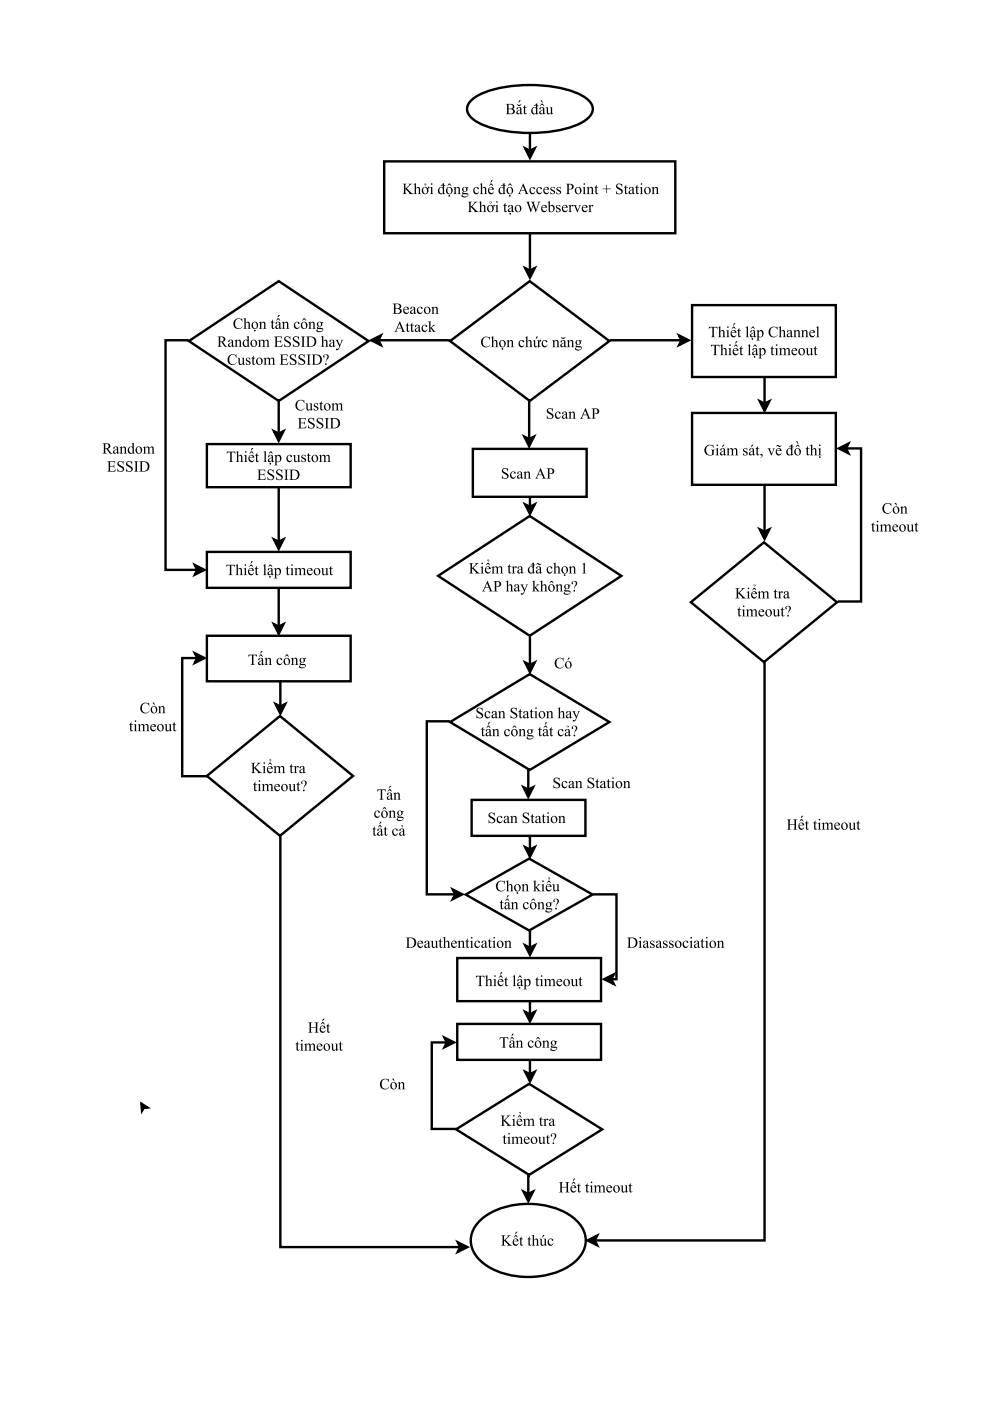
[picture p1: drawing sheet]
<svg xmlns="http://www.w3.org/2000/svg" width="210mm" height="297mm" viewBox="0 0 210 297" stroke-linecap="round" stroke-linejoin="round" font-family="sans-serif">
<g fill="none" stroke="#000" stroke-width=".51">
<path d="M81.5 34.2h61.7v15.3h-61.7zM99.9 21.3a16.3 16.3 0 0 1 9.2-3.1 27.1 27.1 0 0 1 14.2 2 4 4 0 0 1 2.4 2.9 3.5 3.5 0 0 1-2.4 2.9 27.6 27.6 0 0 1-15.8 1.8 15.2 15.2 0 0 1-7.6-2.9 2.33 2.33 0 0 1 0-3.6zM111.3 31.4l1.1 .6 1-.6-1 2.1zM112.4 28v4M111.3 56.8l1.1 .6 1-.6-1 2.1zM112.4 49.6v7.8M40 72.1h-4.9v48.7h6.7M40.1 72.3l19-12.7 19.1 12.7-19.1 12.7zM78.7 72.1l2-1-.5 1 .5 1.1zM80.2 72.1h15.2M95.4 72.3l16.9-12.7 16.9 12.7-16.9 12.7zM129.3 72.1h15.2"/>
<path d="M144 71.1l2 1-2 1.1 .5-1.1zM146.7 64.7h30.5v15.2h-30.5zM162.1 79.9v5.7M43.9 94.2h30.4v9.1h-30.4zM58.1 91.4l1 .5 1-.5-1 2zM59.1 84.8v7.1M100.3 95.2h24.1v10.1h-24.1zM111.2 92.6l1 .5 1-.5-1 2zM112.2 85v8.1M146.7 87.6h30.5v15.2h-30.5zM161.1 85.1l1 .5 1-.5-1 2zM177.8 95.1l2.1-1-.5 1 .5 1z"/>
<path d="M179.4 95.1h3.2v32.4h-5M41.3 119.8l2.1 1-2.1 1 .5-1zM43.9 117h30.4v7.6h-30.4zM58.1 114.3l1 .6 1-.6-1 2.1zM59.1 103.2v11.7M111.3 106.9l1.1 .5 1-.5-1 2.1zM112.4 105.3v2.1M161.1 112.2l1 .5 1-.5-1 2.1zM162.1 102.8v9.9M41.3 138.5l2.1 1-2.1 1 .5-1zM41.8 139.5h-3.2v25.1h5.3M43.9 134.8h30.4v9.6h-30.4z"/>
<path d="M58.1 132.3l1 .5 1-.5-1 2.1zM59.1 124.7v8.1M92.9 122.1l19.4-12.7 19.4 12.7-19.4 12.7zM112.4 134.9v6.1M146.5 127.7l15.5-12.7 15.5 12.7-15.5 12.7zM58.4 149.3l1 .5 1.1-.5-1.1 2zM59.1 144.5h.3v5.3M95.4 153.1l16.9-10.2 16.9 10.2-16.9 10.1zM95.4 152.9h-4.9v36.7h6M111.3 140.5l1.1 .5 1-.5-1 2zM162.1 140.2v122.8h-36M43.9 164.5l15.5-12.7 15.5 12.7-15.5 12.7z"/>
<path d="M59.4 177.3v87.1h38.2M100 169.6h24.1v7.6h-24.1zM111 166.9l1 .5 1-.5-1 2zM111.3 179.6l1.1 .5 1-.5-1 2zM112 177.3h.4v2.8M112.4 163.2h-.4v4.2M96 188.6l2 1-2 1 .5-1zM98.7 189.7l13.5-7.7 13.5 7.7-13.5 7.6zM112.4 197.4v3.5M125.8 189.6h4.9v18h-1.1M94.2 220l2.1 1-2.1 1 .5-1zM97 217.1h30.4v7.6h-30.4z"/>
<path d="M97 203.1h30.4v9.2h-30.4zM111.3 200.4l1.1 .5 1-.5-1 2.1zM111.3 214.5l1.1 .5 1-.5-1 2.1zM112.4 212.2v2.8M128.1 207.6l2-1-.5 1 .5 1zM29.9 233.9l.6 1M30 234l1.2 .8-.7 .1-.4 .6zM94.7 221h-3.2v18.4h5.3M96.7 239.4l15.5-9.6 15.5 9.6-15.5 9.7zM111.3 227.2l1.1 .5 1-.5-1 2.1zM112.4 224.5v3.2M102 258.6a16.4 16.4 0 0 1 14.4-2.8 10.3 10.3 0 0 1 7.4 5.3 5.9 5.9 0 0 1-2.7 7 17.3 17.3 0 0 1-18.2 0 5.8 5.8 0 0 1-2.3-7.9z"/>
<path d="M111 252.6l1 .5 1-.5-1 2.1zM112.4 249.2h-.4v3.9M97.1 263.4l2 1-2 1 .5-1zM124.6 263l2-1-.5 1 .5 1z"/>
</g>
<g fill="#000">
<path d="M111.3 31.4l1.1 .6 1-.6-1 2.1zM111.3 56.8l1.1 .6 1-.6-1 2.1zM78.7 72.1l2-1-.5 1 .5 1.1zM144 71.1l2 1-2 1.1 .5-1.1zM58.1 91.4l1 .5 1-.5-1 2zM111.2 92.6l1 .5 1-.5-1 2zM161.1 85.1l1 .5 1-.5-1 2zM177.8 95.1l2.1-1-.5 1 .5 1zM58.1 114.3l1 .6 1-.6-1 2.1zM111.3 106.9l1.1 .5 1-.5-1 2.1zM161.1 112.2l1 .5 1-.5-1 2.1zM41.3 119.8l2.1 1-2.1 1 .5-1z"/>
<path d="M41.3 138.5l2.1 1-2.1 1 .5-1zM58.1 132.3l1 .5 1-.5-1 2.1zM58.4 149.3l1 .5 1.1-.5-1.1 2zM111.3 140.5l1.1 .5 1-.5-1 2zM111 166.9l1 .5 1-.5-1 2zM96 188.6l2 1-2 1 .5-1zM111.3 179.6l1.1 .5 1-.5-1 2zM111.3 200.4l1.1 .5 1-.5-1 2.1zM111.3 214.5l1.1 .5 1-.5-1 2.1zM128.1 207.6l2-1-.5 1 .5 1zM30 234l1.2 .8-.7 .1-.4 .6zM94.2 220l2.1 1-2.1 1 .5-1z"/>
<path d="M111.3 227.2l1.1 .5 1-.5-1 2.1zM111 252.6l1 .5 1-.5-1 2.1zM97.1 263.4l2 1-2 1 .5-1zM124.6 263l2-1-.5 1 .5 1z"/>
<path d="M85.3 39h1l-.3 .1v.9l.8-.8-.2-.2h.8l-1.1 .9 1.4 1.2h-1.1l.2-.2-.8-.8v.9l.3 .1h-1l.3-.1v-.2v-1.6zM87.7 39l.5-.1v1a.47 .47 0 0 1 .6-.2 .47 .47 0 0 1 .3 .6v.7l.2 .1h-.7l.2-.1v-.9a.3 .3 0 0 0-.3-.3 .3 .3 0 0 0-.3 .2v1l.2 .1h-.7l.2-.2v-1.4v-.4zM89.9 39.8a.71 .71 0 0 0-.2 .8 .71 .71 0 0 0 .7 .4 .7 .7 0 0 0 .2-.8 .7 .7 0 0 0-.7-.4zM89.6 39.8a.98 .98 0 0 1 1.2 .1v-.2a.18 .18 0 0 1 .2-.1 .18 .18 0 0 1 0 .3l-.2 .1a.76 .76 0 0 1-.2 1.1 .76 .76 0 0 1-1.1-.2 .76 .76 0 0 1 .1-1.1zM90 39h.4l-.2 .5v-.5h-.2v.2zM91.4 39a.16 .16 0 0 1 .3 0 .16 .16 0 0 1-.3 0zM91.1 39.8l.6-.2v1.3l.2 .2h-.7l.2-.1v-.8v-.3zM93.6 39l.6-.1v.4h.2v.1h-.2v1.5l.2 .1-.5 .2v-.2a.66 .66 0 0 1-.9 0 .66 .66 0 0 1-.1-.9l.5-.4 .5 .1v-.4h-.5v-.1h.5v-.2zM93.3 39.9a.59 .59 0 0 0-.2 .7 .59 .59 0 0 0 .8 .3v-.8a.34 .34 0 0 0-.2-.3 .34 .34 0 0 0-.4 .1zM94.5 40.4a.75 .75 0 0 1 1.5 0 .75 .75 0 0 1-1.5 0zM95 39.9a.74 .74 0 0 0 .5 1.1 .78 .78 0 0 0-.4-1.3zM95.1 38.9h.3l.3 .5-.5-.3-.4 .3zM95.1 41.5a.18 .18 0 0 1 .3 0 .18 .18 0 0 1-.3 0zM96.1 39.8l.5-.2v.3a.46 .46 0 0 1 .6-.3 .46 .46 0 0 1 .3 .6v.8l.2 .1h-.7l.2-.3v-.8l-.2-.2-.4 .2v1l.3 .1h-.8l.3-.2v-.8zM98.1 39.8l.4-.2 .8 .1-.3 .2a.61 .61 0 0 1-.1 .6 .61 .61 0 0 1-.6 .2v.2a.64 .64 0 0 1 1 .6 .8 .8 0 0 1-1.4 0l.2-.4-.1-.2 .2-.3-.2-.3zM98.3 39.8v.5l.3 .3a.41 .41 0 0 0 .3-.5 .41 .41 0 0 0-.6-.3zM98.2 41.1l-.1 .2a.55 .55 0 0 0 .6 .4 .55 .55 0 0 0 .5-.4zM100.5 39.8a.51 .51 0 0 1 .6-.2 .51 .51 0 0 1 .4 .5h-.3a.32 .32 0 0 0-.3-.4 .32 .32 0 0 0-.3 .4 .52 .52 0 0 0 .2 .8 .52 .52 0 0 0 .7-.3 .64 .64 0 0 1-.8 .6 .64 .64 0 0 1-.3-1zM101.7 39l.5-.1v1a.47 .47 0 0 1 .6-.2 .47 .47 0 0 1 .3 .6v.7l.2 .1h-.7l.2-.1v-.9a.3 .3 0 0 0-.3-.3 .3 .3 0 0 0-.3 .2v1l.3 .1h-.8l.2-.2 .1-1.4-.1-.4zM103.7 39.8a.59 .59 0 0 1 .6-.1 .59 .59 0 0 1 .4 .5h-1a.52 .52 0 0 0 .3 .7 .52 .52 0 0 0 .7-.3 .64 .64 0 0 1-.9 .6 .64 .64 0 0 1-.3-1zM103.8 39.8l-.1 .3h.7a.33 .33 0 0 0-.2-.3 .33 .33 0 0 0-.4 0zM104 38.9h.3l.3 .5-.5-.3-.4 .3zM104.2 38.2h.3l-.5 .5zM106.5 39l.5-.1v.4h.2v.1h-.2v1.5l.2 .1-.5 .2v-.2a.66 .66 0 0 1-.9 0 .66 .66 0 0 1 0-.9l.4-.4 .5 .1v-.4h-.4v-.1h.4v-.2zM106.1 39.9a.59 .59 0 0 0-.1 .7 .59 .59 0 0 0 .7 .3v-.8a.34 .34 0 0 0-.2-.3 .34 .34 0 0 0-.4 .1zM107.3 40.4a.75 .75 0 0 1 1.5 0 .75 .75 0 0 1-1.5 0zM107.8 39.9a.74 .74 0 0 0 .5 1.1 .78 .78 0 0 0-.3-1.3zM108 38.9h.3l.3 .5-.5-.3-.4 .3zM107.9 41.5a.2 .2 0 0 1 .4 0 .2 .2 0 0 1-.4 0zM110.9 38.9l.9 2 .3 .2h-.9l.3-.1-.2-.6h-.9l-.2 .6 .3 .1h-.7l.2-.2zM110.8 39.4l-.3 .9h.7zM112.5 39.8a.51 .51 0 0 1 .5-.2 .51 .51 0 0 1 .4 .5h-.2a.32 .32 0 0 0-.4-.4 .32 .32 0 0 0-.3 .4 .52 .52 0 0 0 .2 .8 .52 .52 0 0 0 .7-.3 .64 .64 0 0 1-.8 .6 .64 .64 0 0 1-.3-1zM113.9 39.8a.51 .51 0 0 1 .6-.2 .51 .51 0 0 1 .4 .5h-.3a.32 .32 0 0 0-.3-.4 .32 .32 0 0 0-.3 .4 .52 .52 0 0 0 .2 .8 .52 .52 0 0 0 .7-.3 .64 .64 0 0 1-.8 .6 .64 .64 0 0 1-.4-1zM115.4 39.8a.59 .59 0 0 1 .6-.1 .59 .59 0 0 1 .4 .5h-1a.52 .52 0 0 0 .3 .7 .52 .52 0 0 0 .7-.3 .64 .64 0 0 1-.9 .6 .64 .64 0 0 1-.3-1zM115.5 39.8l-.1 .3h.7a.33 .33 0 0 0-.2-.3 .33 .33 0 0 0-.4 0zM116.8 39.8l.8-.2v.5l-.1-.2a.28 .28 0 0 0-.4-.2 .28 .28 0 0 0-.2 .4l.2 .1a.53 .53 0 0 1 .5 .7 .53 .53 0 0 1-.9 .3v-.6a.44 .44 0 0 0 .3 .4 .44 .44 0 0 0 .4 0v-.2a.92 .92 0 0 1-.7-.9zM118.1 39.8l.8-.2v.5l-.2-.2a.28 .28 0 0 0-.3-.2 .28 .28 0 0 0-.2 .4l.2 .1a.53 .53 0 0 1 .4 .7 .53 .53 0 0 1-.8 .3v-.6a.44 .44 0 0 0 .2 .4 .44 .44 0 0 0 .5 0v-.2a.92 .92 0 0 1-.7-.9zM120 39h.8a.66 .66 0 0 1 .8 .7 .66 .66 0 0 1-1 .4v.8l.3 .2h-.9l.3-.1v-.2v-1.6zM120.6 39.1v.9a.49 .49 0 0 0 .7-.4 .49 .49 0 0 0-.7-.5zM121.8 40.4a.75 .75 0 0 1 1.5 0 .75 .75 0 0 1-1.5 0zM122.3 39.9a.74 .74 0 0 0 .5 1.1 .78 .78 0 0 0-.4-1.3zM123.7 39a.16 .16 0 0 1 .3 0 .16 .16 0 0 1-.3 0zM123.5 39.8l.5-.2v1.3l.2 .2h-.7l.2-.1v-.8v-.3zM124.3 39.8l.6-.2v.3a.46 .46 0 0 1 .5-.3 .46 .46 0 0 1 .3 .6l.1 .8 .2 .1h-.8l.3-.3-.1-.8-.2-.2-.3 .2v1l.2 .1h-.7l.2-.2v-.8zM126.5 39.2v.5h.3v.1h-.3v1.1l.1 .1 .2-.1a.3 .3 0 0 1-.3 .3 .3 .3 0 0 1-.3-.4v-1l-.2-.1zM127.8 40h.8v-.8h.1v.8h.8v.1h-.8v.8h-.1v-.8h-.8zM130.8 39.1l.3-.2 .6 .1 .2-.1v.8a.6 .6 0 0 0-.4-.6 .6 .6 0 0 0-.6 .2 1.59 1.59 0 0 0 1 .9 .77 .77 0 0 1-.2 .9 .77 .77 0 0 1-1 0l-.1 .1v-.8a.61 .61 0 0 0 .5 .6 .61 .61 0 0 0 .7-.3l-.3-.4a.82 .82 0 0 1-.7-1.2zM132.7 39.2l.1 .5h.3v.1h-.3v1.1l.1 .1 .2-.1a.3 .3 0 0 1-.4 .3 .3 .3 0 0 1-.2-.4v-1l-.2-.1zM133.5 39.7a.51 .51 0 0 1 .6-.1 .51 .51 0 0 1 .3 .5v.8h.2l-.3 .3-.2-.3a.44 .44 0 0 1-.8 .1 .44 .44 0 0 1 .4-.7l.4-.1v-.3a.3 .3 0 0 0-.4-.1 .3 .3 0 0 0-.2 .3l-.2-.1zM133.7 40.5a.27 .27 0 0 0-.1 .3 .27 .27 0 0 0 .3 .2l.2-.2v-.5zM135.1 39.2v.5h.4v.1h-.4l.1 1.1 .1 .1 .2-.1a.3 .3 0 0 1-.4 .3 .3 .3 0 0 1-.2-.4v-1l-.3-.1zM135.8 39a.2 .2 0 0 1 .4 0 .2 .2 0 0 1-.4 0zM135.6 39.8l.5-.2v1.3l.3 .2h-.8l.3-.1v-.8l-.1-.3zM136.5 40.4a.75 .75 0 0 1 1.5 0 .75 .75 0 0 1-1.5 0zM137 39.9a.74 .74 0 0 0 .5 1.1 .78 .78 0 0 0-.4-1.3zM138.1 39.8l.5-.2v.3a.46 .46 0 0 1 .6-.3 .46 .46 0 0 1 .3 .6v.8l.2 .1h-.7l.2-.3v-.8l-.2-.2-.4 .2v1l.3 .1h-.8l.3-.2v-.8z"/>
<path d="M107.2 22h.9a.6 .6 0 0 1 .9 .3 .6 .6 0 0 1-.3 .8 .61 .61 0 0 1 .4 .8 .61 .61 0 0 1-.9 .3h-1l.3-.1v-.3v-1.6zM107.8 22.2v.8h.2a.51 .51 0 0 0 .7-.4 .51 .51 0 0 0-.7-.5zM107.8 23.2v.9a.54 .54 0 0 0 .8-.1 .54 .54 0 0 0-.1-.8zM109.7 22.8a.51 .51 0 0 1 .5-.1 .51 .51 0 0 1 .4 .5v.8h.2l-.3 .2-.2-.2a.44 .44 0 0 1-.8 .1 .44 .44 0 0 1 .4-.7l.4-.2v-.2a.3 .3 0 0 0-.4-.2 .3 .3 0 0 0-.2 .4l-.2-.1zM109.9 23.5a.27 .27 0 0 0-.1 .4 .27 .27 0 0 0 .3 .1l.2-.1v-.6zM109.6 22a.62 .62 0 0 0 .9 0 .46 .46 0 0 1-.4 .5 .46 .46 0 0 1-.5-.5zM110.1 21.3h.3l-.5 .5zM111.3 22.3v.4h.4v.2h-.4l.1 1 .1 .2 .2-.2a.3 .3 0 0 1-.4 .3 .3 .3 0 0 1-.2-.4v-.9l-.3-.1zM113.4 22.1l.5-.2v.5h.3v.1h-.3v1.4l.3 .2-.6 .2v-.3a.66 .66 0 0 1-.9 0 .66 .66 0 0 1 0-.9l.4-.4 .5 .1v-.3h-.4v-.1h.4v-.2zM113.1 22.9a.59 .59 0 0 0-.2 .8 .59 .59 0 0 0 .7 .2v-.7a.34 .34 0 0 0-.2-.4 .34 .34 0 0 0-.3 .1zM114.5 22.8a.51 .51 0 0 1 .6-.1 .51 .51 0 0 1 .3 .5v.8h.3l-.4 .2-.2-.2a.44 .44 0 0 1-.7 .1 .44 .44 0 0 1 .3-.7l.4-.2v-.2a.3 .3 0 0 0-.4-.2 .3 .3 0 0 0-.1 .4l-.2-.1zM114.7 23.5a.27 .27 0 0 0-.1 .4 .27 .27 0 0 0 .4 .1l.1-.1v-.6zM114.8 22h.3l.3 .5-.5-.3-.4 .3zM114.6 21.3h.3l.2 .5zM115.7 22.7h.5v1a.31 .31 0 0 0 .2 .4 .31 .31 0 0 0 .4-.2v-1l-.2-.2h.5v1.2l.2 .2-.5 .2v-.4a.46 .46 0 0 1-.6 .4 .46 .46 0 0 1-.3-.6v-.8z"/>
<path d="M99.2 42.8h.9l-.3 .1v.9l.8-.8-.2-.2h.8l-1.1 .9 1.4 1.3h-1l.1-.3-.8-.8v.9l.3 .2h-.9l.2-.2 .1-.2v-1.6zM101.5 42.8l.5-.1v1a.47 .47 0 0 1 .7-.2 .47 .47 0 0 1 .2 .6v.7l.2 .2h-.7l.2-.2v-.9a.3 .3 0 0 0-.2-.3 .3 .3 0 0 0-.4 .2l.1 1 .2 .2h-.8l.3-.3v-1.4l-.1-.4zM103.7 43.6a.71 .71 0 0 0-.1 .8 .71 .71 0 0 0 .6 .4 .7 .7 0 0 0 .2-.8 .7 .7 0 0 0-.7-.4zM103.5 43.7a.98 .98 0 0 1 1.2 0l-.1-.2a.18 .18 0 0 1 .3-.1 .18 .18 0 0 1-.1 .3l-.2 .1a.76 .76 0 0 1-.2 1.1 .76 .76 0 0 1-1-.2 .76 .76 0 0 1 .1-1zM103.8 42.8h.4l-.2 .5 .1-.5h-.2v.2zM105.2 42.8a.16 .16 0 0 1 .3 0 .16 .16 0 0 1-.3 0zM105 43.6l.5-.2v1.3l.2 .3h-.7l.2-.2v-.7v-.4zM107.1 43l.1 .5h.3v.1h-.3v1.1l.1 .1 .2-.1a.3 .3 0 0 1-.4 .3 .3 .3 0 0 1-.2-.4v-1l-.2-.1zM107.9 43.6a.51 .51 0 0 1 .6-.2 .51 .51 0 0 1 .3 .5v.8h.2l-.3 .3-.2-.3a.44 .44 0 0 1-.8 .1 .44 .44 0 0 1 .4-.7l.4-.1v-.3a.3 .3 0 0 0-.4-.1 .3 .3 0 0 0-.2 .4l-.2-.2zM108.1 44.3a.27 .27 0 0 0-.1 .3 .27 .27 0 0 0 .3 .2l.2-.2v-.5zM108 45.3a.2 .2 0 0 1 .4 0 .2 .2 0 0 1-.4 0zM109.1 44.2a.75 .75 0 0 1 1.5 0 .75 .75 0 0 1-1.5 0zM109.5 43.7a.74 .74 0 0 0 .5 1.2 .78 .78 0 0 0-.3-1.3zM111.5 42.8h.8l-.2 .2 .5 1.5 .4-1.1-.4-.6h.8l-.2 .2 .5 1.5 .5-1.5-.3-.2h.7l-.3 .3-.7 1.9-.5-1.4-.6 1.4-.7-2zM114.9 43.6a.59 .59 0 0 1 .7-.1 .59 .59 0 0 1 .4 .5h-1a.52 .52 0 0 0 .3 .7 .52 .52 0 0 0 .6-.3 .64 .64 0 0 1-.8 .6 .64 .64 0 0 1-.3-1zM115.1 43.7l-.1 .2h.6a.33 .33 0 0 0-.1-.3 .33 .33 0 0 0-.4 .1zM116.1 42.8l.5-.1v1a.6 .6 0 0 1 .8-.1 .6 .6 0 0 1 .2 .8 .78 .78 0 0 1-1.3 .4v-1.8zM116.6 43.8v.9a.56 .56 0 0 0 .8-.3 .56 .56 0 0 0-.6-.7zM118 43.6l.8-.2v.5l-.1-.2a.28 .28 0 0 0-.4-.2 .28 .28 0 0 0-.2 .4l.2 .1a.53 .53 0 0 1 .4 .7 .53 .53 0 0 1-.8 .3v-.5a.44 .44 0 0 0 .3 .4 .44 .44 0 0 0 .4-.1v-.2a.92 .92 0 0 1-.7-.9zM119.3 43.6a.59 .59 0 0 1 .7-.1 .59 .59 0 0 1 .4 .5h-1a.52 .52 0 0 0 .3 .7 .52 .52 0 0 0 .6-.3 .64 .64 0 0 1-.8 .6 .64 .64 0 0 1-.4-1zM119.5 43.7l-.1 .2h.6a.33 .33 0 0 0-.1-.3 .33 .33 0 0 0-.4 .1zM120.5 43.6l.5-.2v.4l.4-.4a.17 .17 0 0 1 .2 .2 .17 .17 0 0 1-.1 .2 .17 .17 0 0 1-.2-.1l-.3 .2v.7l.3 .4h-.8l.2-.2v-.7v-.4zM121.6 43.5h.7l-.2 .2 .4 .9 .4-.9-.2-.2h.5l-.8 1.5zM123.5 43.6a.59 .59 0 0 1 .7-.1 .59 .59 0 0 1 .4 .5h-1a.52 .52 0 0 0 .3 .7 .52 .52 0 0 0 .6-.3 .64 .64 0 0 1-.8 .6 .64 .64 0 0 1-.3-1zM123.7 43.7l-.1 .2h.7a.33 .33 0 0 0-.2-.3 .33 .33 0 0 0-.4 .1zM124.7 43.6l.5-.2v.4l.4-.4a.17 .17 0 0 1 .2 .2 .17 .17 0 0 1-.1 .2 .17 .17 0 0 1-.2-.1l-.3 .2v.7l.3 .4h-.8l.2-.2 .1-.7-.1-.4z"/>
<path d="M46.1 71.3h.8a.6 .6 0 0 1 .8 .4 .6 .6 0 0 1-.5 .8l.6 .8 .4 .2h-.5l-.8-1h-.2v.8l.3 .2h-.9l.3-.1v-.3v-1.5zM46.7 71.5v.9a.5 .5 0 0 0 .7-.5 .5 .5 0 0 0-.7-.4zM48.5 72.1a.51 .51 0 0 1 .6-.1 .51 .51 0 0 1 .3 .5v.8h.3l-.4 .3-.1-.3a.44 .44 0 0 1-.8 .1 .44 .44 0 0 1 .3-.7l.5-.1-.1-.3a.3 .3 0 0 0-.3-.1 .3 .3 0 0 0-.2 .3l-.2-.1zM48.7 72.9a.27 .27 0 0 0-.1 .3 .27 .27 0 0 0 .4 .1l.2-.1v-.5zM49.7 72.2l.5-.2v.3a.46 .46 0 0 1 .6-.3 .46 .46 0 0 1 .3 .6v.8l.2 .1h-.7l.2-.3v-.8l-.2-.2-.4 .2v1l.3 .1h-.8l.2-.2v-.9zM52.2 71.4l.5-.2 .1 2.1 .2 .1-.5 .2v-.2a.66 .66 0 0 1-.9 0 .66 .66 0 0 1-.1-.9l.5-.5 .5 .1-.1-.6zM51.9 72.2a.59 .59 0 0 0-.2 .8 .59 .59 0 0 0 .8 .3v-.8a.34 .34 0 0 0-.2-.4 .34 .34 0 0 0-.4 .1zM53.1 72.8a.75 .75 0 0 1 1.4 0 .75 .75 0 0 1-1.4 0zM53.5 72.2a.74 .74 0 0 0 .5 1.2 .78 .78 0 0 0-.3-1.3zM54.7 72.2l.5-.2v.3a.47 .47 0 0 1 .4-.3 .47 .47 0 0 1 .5 .3 .47 .47 0 0 1 .5-.3 .47 .47 0 0 1 .4 .6v.8l.2 .1h-.7l.2-.1v-.8a.31 .31 0 0 0-.3-.4 .31 .31 0 0 0-.3 .3v.9l.2 .1h-.7l.2-.1v-.8a.33 .33 0 0 0-.2-.4 .33 .33 0 0 0-.4 .2v.9l.2 .2h-.7l.2-.1v-.8v-.3zM58.1 71.3h1.7v.5l-.3-.3h-.8v.8h.7l.2-.3v.8l-.2-.3-.7-.1 .1 1a.81 .81 0 0 0 1.1-.4l-.1 .5h-1.7l.3-.1v-.3v-1.5zM60.4 71.5l.3-.2 .7 .1 .2-.1v.8a.6 .6 0 0 0-.4-.6 .6 .6 0 0 0-.7 .1 1.59 1.59 0 0 0 1.1 1 .77 .77 0 0 1-.3 .9 .77 .77 0 0 1-.9 0l-.1 .1v-.8a.61 .61 0 0 0 .4 .6 .61 .61 0 0 0 .7-.3l-.3-.4a.82 .82 0 0 1-.7-1.2zM62.3 71.5l.2-.2 .7 .1 .2-.1v.8a.6 .6 0 0 0-.4-.6 .6 .6 0 0 0-.6 .1 1.59 1.59 0 0 0 1 1 .77 .77 0 0 1-.3 .9 .77 .77 0 0 1-.9 0l-.1 .1v-.8a.61 .61 0 0 0 .5 .6 .61 .61 0 0 0 .6-.3l-.3-.4a.82 .82 0 0 1-.6-1.2zM63.8 71.3h.9l-.2 .2-.1 .2v1.6l.3 .2h-.9l.3-.1v-.3v-1.5zM64.9 71.3h.9a1.11 1.11 0 0 1 1.3 1.1 1.11 1.11 0 0 1-1.3 1.1h-.9l.2-.1 .1-.3v-1.5zM65.5 71.5v1.9a.96 .96 0 0 0 1.2-1 .96 .96 0 0 0-1.2-.9zM68 71.4l.6-.2v1.1a.47 .47 0 0 1 .6-.3 .47 .47 0 0 1 .2 .7v.7l.2 .1h-.7l.3-.1v-.9a.3 .3 0 0 0-.3-.3 .3 .3 0 0 0-.3 .2v1l.2 .1h-.7l.2-.2v-1.4v-.4zM70 72.1a.51 .51 0 0 1 .6-.1 .51 .51 0 0 1 .3 .5v.8h.2l-.3 .3-.2-.3a.44 .44 0 0 1-.8 .1 .44 .44 0 0 1 .4-.7l.4-.1v-.3a.3 .3 0 0 0-.4-.1 .3 .3 0 0 0-.2 .3l-.2-.1zM70.2 72.9a.27 .27 0 0 0-.1 .3 .27 .27 0 0 0 .3 .1l.2-.1v-.5zM71.1 72.1h.7l-.1 .2 .4 .8 .3-.8-.1-.2h.5l-1 1.9-.4 .2a.19 .19 0 0 1-.2-.2 .2 .2 0 0 1 .4 0l.3-.5z"/>
<path d="M48.6 75.4a1.43 1.43 0 0 1 1.4-.2l.1-.1 .1 .8a.81 .81 0 0 0-1-.6 .81 .81 0 0 0-.6 1 .83 .83 0 0 0 .6 .9 .83 .83 0 0 0 1-.4 1.07 1.07 0 0 1-1.6 .3 1.07 1.07 0 0 1-.1-1.6zM50.3 75.9h.5v1a.31 .31 0 0 0 .3 .3 .31 .31 0 0 0 .4-.2l-.1-1-.2-.1h.5v1.2l.3 .1-.5 .2v-.3a.46 .46 0 0 1-.6 .3 .46 .46 0 0 1-.3-.6v-.7zM52.3 75.9l.7-.1v.5l-.1-.2a.28 .28 0 0 0-.3-.2 .28 .28 0 0 0-.2 .4l.2 .1a.53 .53 0 0 1 .4 .7 .53 .53 0 0 1-.8 .3l-.1-.6a.44 .44 0 0 0 .3 .4 .44 .44 0 0 0 .5 0v-.2a.92 .92 0 0 1-.7-.9zM53.7 75.4l.1 .5h.3v.1h-.3v1.1l.1 .1 .2-.2a.3 .3 0 0 1-.3 .4 .3 .3 0 0 1-.3-.4v-1l-.2-.1zM54.2 76.6a.75 .75 0 0 1 1.5 0 .75 .75 0 0 1-1.5 0zM54.7 76a.74 .74 0 0 0 .5 1.2 .78 .78 0 0 0-.3-1.3zM55.8 76l.6-.2v.3a.47 .47 0 0 1 .4-.3 .47 .47 0 0 1 .4 .3 .47 .47 0 0 1 .6-.3 .47 .47 0 0 1 .4 .6v.8l.2 .1h-.8l.3-.1v-.8a.31 .31 0 0 0-.3-.4 .31 .31 0 0 0-.3 .3v.9l.2 .1h-.7l.2-.1v-.8a.33 .33 0 0 0-.3-.4 .33 .33 0 0 0-.3 .2v.9l.2 .2h-.7l.2-.1v-.8v-.3zM59.3 75.2h1.7v.4l-.3-.3h-.8v.8h.6l.3-.3v.8l-.2-.3h-.7l.1 .9a.81 .81 0 0 0 1.1-.4l-.1 .5h-1.7l.2-.1 .1-.2v-1.6zM61.6 75.3l.3-.2 .7 .1 .1-.1v.8a.6 .6 0 0 0-.3-.6 .6 .6 0 0 0-.7 .1 1.59 1.59 0 0 0 1.1 1 .77 .77 0 0 1-.3 .9 .77 .77 0 0 1-.9 0l-.1 .1v-.8a.61 .61 0 0 0 .4 .6 .61 .61 0 0 0 .7-.3l-.3-.4a.82 .82 0 0 1-.7-1.2zM63.5 75.3l.2-.2 .7 .1 .2-.1v.8a.6 .6 0 0 0-.4-.6 .6 .6 0 0 0-.6 .1 1.59 1.59 0 0 0 1 1 .77 .77 0 0 1-.3 .9 .77 .77 0 0 1-.9 0l-.1 .1v-.8a.61 .61 0 0 0 .5 .6 .61 .61 0 0 0 .6-.3l-.3-.4a.82 .82 0 0 1-.6-1.2zM65 75.2h.9l-.3 .1v.2v1.6l.3 .2h-.9l.3-.1v-.2v-1.6zM66.1 75.2h.8a1.11 1.11 0 0 1 1.4 1 1.11 1.11 0 0 1-1.3 1.1h-.9l.2-.1 .1-.2v-1.6zM66.7 75.3v1.9a.96 .96 0 0 0 1.2-.9 .96 .96 0 0 0-1.2-1zM68.7 75.2a.63 .63 0 0 1 1 .2 .63 .63 0 0 1-.4 .9l-.3 .5 .1-.3a.78 .78 0 0 0-.1-1.3 .39 .39 0 0 0-.2 .6l-.3-.1zM68.9 77.2a.2 .2 0 0 1 .4 0 .2 .2 0 0 1-.4 0z"/>
<path d="M49.9 67.8a1.43 1.43 0 0 1 1.3-.2l.1-.1 .1 .7a.81 .81 0 0 0-1-.6 .81 .81 0 0 0-.6 1.1 .83 .83 0 0 0 .6 .9 .83 .83 0 0 0 1-.4 1.07 1.07 0 0 1-1.6 .3 1.07 1.07 0 0 1-.1-1.6zM51.6 67.6l.5-.2v1.1a.47 .47 0 0 1 .6-.3 .47 .47 0 0 1 .3 .7v.7l.2 .1h-.7l.2-.2v-.8a.3 .3 0 0 0-.3-.3 .3 .3 0 0 0-.3 .2v1l.2 .1h-.7l.2-.2v-1.4v-.4zM53.3 68.9a.75 .75 0 0 1 1.5 0 .75 .75 0 0 1-1.5 0zM53.7 68.4a.74 .74 0 0 0 .5 1.2 .78 .78 0 0 0-.3-1.3zM53.8 70.1a.2 .2 0 0 1 .4 0 .2 .2 0 0 1-.4 0zM54.9 68.4l.5-.2v.3a.46 .46 0 0 1 .6-.3 .46 .46 0 0 1 .3 .6v.8l.2 .1h-.7l.2-.3v-.8l-.2-.2-.4 .2v1l.2 .1h-.7l.2-.2v-.9zM57.8 67.8l.1 .4h.3v.2h-.3v1l.1 .2 .2-.2a.3 .3 0 0 1-.4 .3 .3 .3 0 0 1-.2-.3v-1l-.2-.1zM58.6 68.3a.51 .51 0 0 1 .6-.1 .51 .51 0 0 1 .3 .5v.8h.2l-.3 .3-.2-.3a.44 .44 0 0 1-.8 .1 .44 .44 0 0 1 .4-.7l.4-.2v-.2a.3 .3 0 0 0-.4-.2 .3 .3 0 0 0-.2 .4l-.2-.1zM58.8 69.1a.27 .27 0 0 0-.1 .3 .27 .27 0 0 0 .3 .1l.2-.1v-.6zM58.8 67.5h.3l.3 .5-.4-.3-.5 .3zM59 66.8h.4l-.6 .5zM59.7 68.4l.5-.2v.3a.46 .46 0 0 1 .6-.3 .46 .46 0 0 1 .3 .6v.8l.3 .1h-.8l.3-.3-.1-.8-.2-.2-.4 .2 .1 1 .2 .1h-.7l.2-.2v-.9zM62.5 68.4a.51 .51 0 0 1 .6-.2 .51 .51 0 0 1 .4 .5l-.3-.1a.32 .32 0 0 0-.3-.3 .32 .32 0 0 0-.3 .4 .52 .52 0 0 0 .2 .7 .52 .52 0 0 0 .7-.3 .64 .64 0 0 1-.8 .6 .64 .64 0 0 1-.4-.9zM63.7 68.9a.75 .75 0 0 1 1.5 0 .75 .75 0 0 1-1.5 0zM64.2 68.4a.74 .74 0 0 0 .5 1.2 .78 .78 0 0 0-.4-1.3zM64.4 67.5h.2l.4 .5-.5-.3-.5 .3zM65.3 68.4l.5-.2v.3a.46 .46 0 0 1 .6-.3 .46 .46 0 0 1 .3 .6v.8l.2 .1h-.7l.3-.3-.1-.8-.2-.2-.4 .2 .1 1 .2 .1h-.7l.2-.2v-.9zM67.3 68.4l.5-.2 .7 .1-.2 .2a.61 .61 0 0 1-.2 .6 .61 .61 0 0 1-.6 .2v.2a.64 .64 0 0 1 1 .5 .8 .8 0 0 1-1.4 .1l.3-.4-.2-.2 .3-.3-.3-.3zM67.5 68.4v.5l.3 .3a.41 .41 0 0 0 .3-.6 .41 .41 0 0 0-.6-.2zM67.4 69.7l-.1 .2a.55 .55 0 0 0 .6 .4 .55 .55 0 0 0 .5-.5z"/>
<path d="M83.2 64.4h1a.6 .6 0 0 1 .8 .2 .6 .6 0 0 1-.3 .8 .61 .61 0 0 1 .4 .8 .61 .61 0 0 1-.9 .3h-1l.3-.1v-.2v-1.6zM83.8 64.5v.8l.2 .1a.51 .51 0 0 0 .7-.5 .51 .51 0 0 0-.7-.4zM83.8 65.5v.9a.54 .54 0 0 0 .8-.1 .54 .54 0 0 0-.1-.8zM85.7 65.2a.59 .59 0 0 1 .6-.1 .59 .59 0 0 1 .4 .5h-1a.52 .52 0 0 0 .3 .7 .52 .52 0 0 0 .7-.3 .64 .64 0 0 1-.9 .6 .64 .64 0 0 1-.3-1zM85.8 65.2l-.1 .3h.7a.33 .33 0 0 0-.2-.3 .33 .33 0 0 0-.4 0zM87.1 65.1a.51 .51 0 0 1 .6-.1 .51 .51 0 0 1 .3 .5v.8h.3l-.4 .3-.1-.3a.44 .44 0 0 1-.8 .1 .44 .44 0 0 1 .3-.7l.5-.1-.1-.3a.3 .3 0 0 0-.3-.1 .3 .3 0 0 0-.2 .3l-.2-.1zM87.3 65.9a.27 .27 0 0 0-.1 .3 .27 .27 0 0 0 .4 .2l.2-.2v-.5zM88.6 65.2a.51 .51 0 0 1 .6-.2 .51 .51 0 0 1 .4 .5h-.3a.32 .32 0 0 0-.3-.4 .32 .32 0 0 0-.3 .4 .52 .52 0 0 0 .2 .8 .52 .52 0 0 0 .7-.3 .64 .64 0 0 1-.8 .6 .64 .64 0 0 1-.4-1zM89.8 65.8a.75 .75 0 0 1 1.5 0 .75 .75 0 0 1-1.5 0zM90.3 65.3a.74 .74 0 0 0 .5 1.1 .78 .78 0 0 0-.4-1.3zM91.4 65.2l.5-.2v.3a.46 .46 0 0 1 .6-.3 .46 .46 0 0 1 .3 .6v.8l.2 .1h-.7l.2-.3v-.8l-.2-.2-.4 .2 .1 1 .2 .1h-.8l.3-.2v-.8z"/>
<path d="M84.7 68.1l.9 2 .3 .3h-.8l.2-.2-.2-.6h-.9l-.2 .6 .3 .2h-.7l.3-.3zM84.7 68.6l-.4 .9h.8zM86.4 68.4l.1 .5h.3v.1h-.3v1.1l.1 .1 .2-.1a.3 .3 0 0 1-.3 .3 .3 .3 0 0 1-.3-.4v-1l-.2-.1zM87.4 68.4v.5h.4v.1h-.4v1.1l.2 .1 .1-.1a.3 .3 0 0 1-.3 .3 .3 .3 0 0 1-.3-.4v-1l-.2-.1zM88.1 69a.51 .51 0 0 1 .6-.2 .51 .51 0 0 1 .3 .5v.8h.3l-.4 .3-.2-.3a.44 .44 0 0 1-.7 .1 .44 .44 0 0 1 .3-.7l.4-.1v-.3a.3 .3 0 0 0-.4-.1 .3 .3 0 0 0-.1 .4l-.2-.2zM88.3 69.7a.27 .27 0 0 0-.1 .3 .27 .27 0 0 0 .4 .2l.1-.2v-.5zM89.6 69.1a.51 .51 0 0 1 .6-.3 .51 .51 0 0 1 .3 .5h-.2a.32 .32 0 0 0-.4-.4 .32 .32 0 0 0-.2 .4 .52 .52 0 0 0 .2 .8 .52 .52 0 0 0 .7-.3 .64 .64 0 0 1-.9 .6 .64 .64 0 0 1-.3-1zM90.8 68.2l.5-.1v1.4l.5-.4-.1-.2h.6l-.8 .6 .9 .9h-.7l.1-.2-.5-.7v.7l.2 .2h-.7l.2-.4v-1.6z"/>
<path d="M102.4 71.6a1.43 1.43 0 0 1 1.3-.1l.1-.1 .1 .7a.81 .81 0 0 0-1-.6 .81 .81 0 0 0-.6 1 .83 .83 0 0 0 .6 1 .83 .83 0 0 0 1-.4 1.07 1.07 0 0 1-1.6 .3 1.07 1.07 0 0 1-.1-1.6zM104.1 71.5l.5-.2v1.1a.47 .47 0 0 1 .6-.3 .47 .47 0 0 1 .3 .6v.8l.2 .1h-.7l.2-.2v-.9a.3 .3 0 0 0-.3-.2 .3 .3 0 0 0-.3 .2v1l.2 .1h-.7l.2-.2v-1.5v-.3zM105.8 72.8a.75 .75 0 0 1 1.5 0 .75 .75 0 0 1-1.5 0zM106.2 72.3a.74 .74 0 0 0 .5 1.2 .78 .78 0 0 0-.3-1.3zM106.3 74a.2 .2 0 0 1 .4 0 .2 .2 0 0 1-.4 0zM107.4 72.3l.5-.2v.3a.46 .46 0 0 1 .5-.3 .46 .46 0 0 1 .4 .5v.9l.2 .1h-.7l.2-.3v-.8l-.2-.2-.4 .2v1l.2 .1h-.7l.2-.2v-.9zM110.2 72.3a.51 .51 0 0 1 .5-.2 .51 .51 0 0 1 .4 .4h-.2a.32 .32 0 0 0-.4-.3 .32 .32 0 0 0-.3 .4 .52 .52 0 0 0 .2 .7 .52 .52 0 0 0 .7-.3 .64 .64 0 0 1-.8 .6 .64 .64 0 0 1-.3-1zM111.3 71.5l.5-.2v1.1a.47 .47 0 0 1 .7-.3 .47 .47 0 0 1 .2 .6v.8l.2 .1h-.7l.2-.2v-.9a.3 .3 0 0 0-.2-.2 .3 .3 0 0 0-.4 .2v1l.3 .1h-.8l.3-.2v-1.5l-.1-.3zM112.9 72.1h.6v1.2l.2 .2 .4-.3v-.9l-.3-.2h.5v.3h.2l-.1-.3a.18 .18 0 0 1 .3 0 .18 .18 0 0 1 0 .3l-.4 .1 .1 .8 .2 .2-.5 .1v-.3a.46 .46 0 0 1-.6 .3 .46 .46 0 0 1-.3-.5v-.8zM113.7 71.4h.4l-.5 .5zM115.1 72.3a.51 .51 0 0 1 .5-.2 .51 .51 0 0 1 .4 .4h-.2a.32 .32 0 0 0-.4-.3 .32 .32 0 0 0-.3 .4 .52 .52 0 0 0 .2 .7 .52 .52 0 0 0 .7-.3 .64 .64 0 0 1-.8 .6 .64 .64 0 0 1-.3-1zM117 72.3l.6-.2v.3a.46 .46 0 0 1 .5-.3 .46 .46 0 0 1 .3 .5l.1 .9 .2 .1h-.8l.3-.3v-.8l-.3-.2-.3 .2v1l.2 .1h-.7l.2-.2v-.9zM119 72.2a.51 .51 0 0 1 .6-.1 .51 .51 0 0 1 .3 .5v.8h.2l-.3 .2-.2-.2a.44 .44 0 0 1-.8 .1 .44 .44 0 0 1 .4-.7l.4-.2v-.2a.3 .3 0 0 0-.4-.2 .3 .3 0 0 0-.2 .4l-.2-.1zM119.2 72.9a.27 .27 0 0 0-.1 .4 .27 .27 0 0 0 .3 .1l.2-.1v-.6zM118.9 71.4a.62 .62 0 0 0 1 0 .46 .46 0 0 1-.5 .5 .46 .46 0 0 1-.5-.5zM120.2 72.3l.5-.2v.3a.46 .46 0 0 1 .5-.3 .46 .46 0 0 1 .3 .5l.1 .9 .2 .1h-.8l.3-.3v-.8l-.2-.2-.4 .2v1l.2 .1h-.7l.2-.2v-.9zM122.2 72.2l.4-.1 .8 .1-.3 .1a.61 .61 0 0 1-.1 .7 .61 .61 0 0 1-.7 .2l.1 .2a.64 .64 0 0 1 .9 .5 .8 .8 0 0 1-1.4 0l.3-.3-.2-.2 .3-.3-.3-.3zM122.4 72.3l-.1 .5 .3 .2a.41 .41 0 0 0 .3-.5 .41 .41 0 0 0-.5-.2zM122.3 73.6l-.1 .2a.55 .55 0 0 0 .5 .3 .55 .55 0 0 0 .5-.4z"/>
<path d="M150.3 69.3h1.8v.5l-.2-.3-.5-.1v1.9l.3 .2h-1l.3-.2v-1.9a.55 .55 0 0 0-.7 .4zM152.2 69.4l.5-.2v1.1a.47 .47 0 0 1 .7-.3 .47 .47 0 0 1 .2 .6v.7l.2 .2h-.7l.2-.2v-.9a.3 .3 0 0 0-.2-.3 .3 .3 0 0 0-.4 .3l.1 .9 .2 .2h-.8l.3-.2v-1.5l-.1-.3zM154.2 69.4a.16 .16 0 0 1 .3 0 .16 .16 0 0 1-.3 0zM153.9 70.1l.6-.1v1.3l.2 .2h-.7l.2-.2v-.7v-.4zM155.1 70.2a.59 .59 0 0 1 .7-.2 .59 .59 0 0 1 .3 .6h-1a.52 .52 0 0 0 .3 .6 .52 .52 0 0 0 .7-.3 .64 .64 0 0 1-.9 .6 .64 .64 0 0 1-.3-1zM155.2 70.2l-.1 .3h.7a.33 .33 0 0 0-.2-.4 .33 .33 0 0 0-.4 .1zM155.4 69.3h.3l.3 .5-.5-.4-.4 .4zM155.6 68.5h.3l-.5 .6zM156.7 69.5l.1 .5h.3v.1h-.3v1.1l.1 .1 .2-.1a.3 .3 0 0 1-.4 .3 .3 .3 0 0 1-.2-.4v-1h-.2zM158.1 69.4l.5-.2v2.1l.2 .2h-.7l.2-.2v-1.5v-.3zM159.2 70.1a.51 .51 0 0 1 .6-.2 .51 .51 0 0 1 .3 .6v.8h.3l-.4 .2-.2-.2a.44 .44 0 0 1-.7 .1 .44 .44 0 0 1 .3-.7l.4-.2v-.2a.3 .3 0 0 0-.4-.2 .3 .3 0 0 0-.1 .4l-.2-.2zM159.4 70.8a.27 .27 0 0 0-.1 .4 .27 .27 0 0 0 .4 .1l.1-.1v-.6zM159.5 69.3h.3l.3 .5-.5-.4-.4 .4zM159.4 71.9a.18 .18 0 0 1 .3 0 .18 .18 0 0 1-.3 0zM160.4 70.2l.5-.2v.3a.59 .59 0 0 1 .8-.2 .59 .59 0 0 1 .2 .8 .63 .63 0 0 1-1 .5v.6l.2 .2h-.8l.3-.1v-.3v-1.5zM161 70.3l-.1 .7a.4 .4 0 0 0 .4 .4 .4 .4 0 0 0 .3-.6 .43 .43 0 0 0-.1-.5 .43 .43 0 0 0-.5 0zM163.3 69.5a1.43 1.43 0 0 1 1.4-.1l.1-.1 .1 .7a.81 .81 0 0 0-1-.6 .81 .81 0 0 0-.6 1 .83 .83 0 0 0 .6 1 .83 .83 0 0 0 1-.5 1.07 1.07 0 0 1-1.6 .4 1.07 1.07 0 0 1-.1-1.6zM165.1 69.4l.5-.2v1.1a.47 .47 0 0 1 .6-.3 .47 .47 0 0 1 .2 .6l.1 .7 .2 .2h-.8l.3-.2v-.9a.3 .3 0 0 0-.3-.3 .3 .3 0 0 0-.3 .3v.9l.2 .2h-.7l.2-.2v-1.5v-.3zM167 70.1a.51 .51 0 0 1 .6-.2 .51 .51 0 0 1 .3 .6v.8h.2l-.3 .2-.2-.2a.44 .44 0 0 1-.7 .1 .44 .44 0 0 1 .3-.7l.4-.2v-.2a.3 .3 0 0 0-.4-.2 .3 .3 0 0 0-.2 .4l-.1-.2zM167.2 70.8a.27 .27 0 0 0-.1 .4 .27 .27 0 0 0 .3 .1l.2-.1v-.6zM168.2 70.1l.5-.1v.3a.46 .46 0 0 1 .5-.3 .46 .46 0 0 1 .4 .5v.8l.2 .2h-.7l.2-.3v-.8l-.2-.2-.4 .2v.9l.2 .2h-.7l.2-.2v-.9zM169.8 70.1l.5-.1v.3a.46 .46 0 0 1 .6-.3 .46 .46 0 0 1 .3 .5v.8l.2 .2h-.7l.2-.3v-.8l-.2-.2-.4 .2v.9l.3 .2h-.8l.3-.2v-.9zM171.8 70.2a.59 .59 0 0 1 .6-.2 .59 .59 0 0 1 .4 .6h-1a.52 .52 0 0 0 .3 .6 .52 .52 0 0 0 .7-.3 .64 .64 0 0 1-.9 .6 .64 .64 0 0 1-.3-1zM171.9 70.2l-.1 .3h.7a.33 .33 0 0 0-.2-.4 .33 .33 0 0 0-.4 .1zM173 69.4l.5-.2v2.1l.3 .2h-.8l.3-.2v-1.5l-.1-.3z"/>
<path d="M150.8 73.1h1.7l.1 .5-.3-.3-.5-.1v1.9l.3 .2h-.9l.3-.2v-1.9a.55 .55 0 0 0-.8 .4zM152.7 73.2l.5-.2v1.1a.47 .47 0 0 1 .6-.3 .47 .47 0 0 1 .3 .6v.8l.2 .1h-.8l.3-.2v-.9a.3 .3 0 0 0-.3-.3 .3 .3 0 0 0-.3 .3v1l.2 .1h-.7l.2-.2v-1.5v-.3zM154.6 73.2a.16 .16 0 0 1 .3 0 .16 .16 0 0 1-.3 0zM154.4 74l.5-.2v1.3l.2 .2h-.7l.2-.2v-.7v-.4zM155.5 74a.59 .59 0 0 1 .7-.2 .59 .59 0 0 1 .4 .6h-1a.52 .52 0 0 0 .3 .6 .52 .52 0 0 0 .6-.3 .64 .64 0 0 1-.8 .6 .64 .64 0 0 1-.3-1zM155.7 74l-.1 .3h.6a.33 .33 0 0 0-.1-.4 .33 .33 0 0 0-.4 .1zM155.9 73.1h.3l.3 .5-.5-.3-.4 .3zM156 72.4h.4l-.5 .5zM157.2 73.3v.5h.4v.1h-.4v1.1l.2 .1 .1-.1a.3 .3 0 0 1-.3 .3 .3 .3 0 0 1-.3-.4v-1h-.2zM158.5 73.2l.5-.2v2.1l.3 .2h-.8l.3-.2v-1.5l-.1-.3zM159.7 73.9a.51 .51 0 0 1 .5-.1 .51 .51 0 0 1 .3 .5l.1 .8h.2l-.3 .2-.2-.2a.44 .44 0 0 1-.8 .1 .44 .44 0 0 1 .4-.7l.4-.2v-.2a.3 .3 0 0 0-.4-.2 .3 .3 0 0 0-.2 .4l-.2-.2zM159.9 74.6a.27 .27 0 0 0-.2 .4 .27 .27 0 0 0 .4 .1l.2-.1v-.6zM159.9 73.1h.3l.3 .5-.5-.3-.4 .3zM159.8 75.7a.2 .2 0 0 1 .4 0 .2 .2 0 0 1-.4 0zM160.8 74l.5-.2v.3a.59 .59 0 0 1 .9-.2 .59 .59 0 0 1 .1 .8 .63 .63 0 0 1-1 .5v.7l.3 .1h-.8l.2-.1v-.2v-1.6zM161.4 74.1l-.1 .7a.4 .4 0 0 0 .5 .5 .4 .4 0 0 0 .3-.6 .43 .43 0 0 0-.1-.6 .43 .43 0 0 0-.6 0zM163.8 73.3v.5h.4v.1h-.4v1.1l.2 .1 .1-.1a.3 .3 0 0 1-.3 .3 .3 .3 0 0 1-.3-.4v-1h-.2zM164.5 73.2a.16 .16 0 0 1 .3 0 .16 .16 0 0 1-.3 0zM164.3 74l.5-.2v1.3l.2 .2h-.7l.2-.2v-.7v-.4zM165.1 74l.6-.2v.3a.47 .47 0 0 1 .4-.3 .47 .47 0 0 1 .4 .3 .47 .47 0 0 1 .6-.3 .47 .47 0 0 1 .3 .5l.1 .9 .2 .1h-.8l.3-.2v-.8a.31 .31 0 0 0-.3-.3 .31 .31 0 0 0-.4 .3l.1 .9 .2 .1h-.8l.3-.2v-.8a.33 .33 0 0 0-.3-.3 .33 .33 0 0 0-.3 .2v.9l.2 .2h-.7l.2-.2v-.7v-.4zM168 74a.59 .59 0 0 1 .7-.2 .59 .59 0 0 1 .4 .6h-1.1a.52 .52 0 0 0 .3 .6 .52 .52 0 0 0 .7-.3 .64 .64 0 0 1-.8 .6 .64 .64 0 0 1-.4-1zM168.2 74l-.2 .3h.7a.33 .33 0 0 0-.2-.4 .33 .33 0 0 0-.3 .1zM169.2 74.5a.75 .75 0 0 1 1.5 0 .75 .75 0 0 1-1.5 0zM169.7 74a.74 .74 0 0 0 .5 1.2 .78 .78 0 0 0-.4-1.3zM170.8 73.8h.5v1a.31 .31 0 0 0 .3 .3 .31 .31 0 0 0 .3-.2v-.9l-.2-.2h.5v1.2l.2 .2-.5 .1v-.3a.46 .46 0 0 1-.5 .3 .46 .46 0 0 1-.4-.5v-.8zM172.9 73.3l.1 .5h.3v.1h-.3v1.1l.1 .1 .2-.1a.3 .3 0 0 1-.3 .3 .3 .3 0 0 1-.3-.4v-1h-.2z"/>
<path d="M22.7 97.8h1.7v.5l-.2-.4h-.9v.9h.7l.2-.3v.7l-.2-.3h-.7l.1 1a.81 .81 0 0 0 1.1-.5l-.1 .6h-1.7l.3-.1v-.3v-1.6zM25.1 97.9l.2-.1 .7 .1 .2-.1v.7a.6 .6 0 0 0-.4-.5 .6 .6 0 0 0-.6 .1 1.59 1.59 0 0 0 1 1 .77 .77 0 0 1-.3 .9 .77 .77 0 0 1-.9-.1l-.1 .1v-.7a.61 .61 0 0 0 .5 .6 .61 .61 0 0 0 .6-.3l-.3-.4a.82 .82 0 0 1-.6-1.3zM26.9 97.9l.3-.1 .6 .1 .2-.1v.7a.6 .6 0 0 0-.4-.5 .6 .6 0 0 0-.6 .1 1.59 1.59 0 0 0 1 1 .77 .77 0 0 1-.2 .9 .77 .77 0 0 1-1-.1l-.1 .1v-.7a.61 .61 0 0 0 .5 .6 .61 .61 0 0 0 .7-.3l-.3-.4a.82 .82 0 0 1-.7-1.3zM28.4 97.8h1l-.3 .1-.1 .3v1.5l.4 .3h-1l.3-.1v-.3v-1.5zM29.5 97.8h.9a1.11 1.11 0 0 1 1.3 1 1.11 1.11 0 0 1-1.2 1.2h-1l.3-.2v-.2v-1.6zM30.1 98v1.8a.96 .96 0 0 0 1.2-.9 .96 .96 0 0 0-1.2-.9z"/>
<path d="M21.7 94h.8a.6 .6 0 0 1 .9 .3 .6 .6 0 0 1-.5 .8l.6 .8 .4 .3h-.6l-.7-1h-.3v.8l.3 .2h-.9l.3-.2v-.2v-1.6zM22.3 94.1v1a.5 .5 0 0 0 .7-.5 .5 .5 0 0 0-.7-.5zM24.2 94.8a.51 .51 0 0 1 .5-.2 .51 .51 0 0 1 .3 .6l.1 .8h.2l-.3 .2-.2-.2a.44 .44 0 0 1-.8 .1 .44 .44 0 0 1 .4-.7l.4-.2v-.2a.3 .3 0 0 0-.4-.2 .3 .3 0 0 0-.2 .4l-.2-.2zM24.4 95.5a.27 .27 0 0 0-.2 .4 .27 .27 0 0 0 .4 .1l.2-.1v-.6zM25.3 94.8l.5-.1v.3a.46 .46 0 0 1 .6-.3 .46 .46 0 0 1 .3 .5v.8l.2 .2h-.7l.3-.4-.1-.7-.2-.2-.4 .2 .1 .9 .2 .2h-.8l.3-.2v-.9zM27.9 94.1l.5-.2v2l.2 .1-.5 .2v-.2a.66 .66 0 0 1-.9 0 .66 .66 0 0 1 0-.9l.4-.4 .5 .1v-.6zM27.5 94.9a.59 .59 0 0 0-.1 .8 .59 .59 0 0 0 .7 .2v-.8a.34 .34 0 0 0-.2-.3 .34 .34 0 0 0-.4 .1zM28.7 95.4a.75 .75 0 0 1 1.5 0 .75 .75 0 0 1-1.5 0zM29.1 94.9a.74 .74 0 0 0 .5 1.2 .78 .78 0 0 0-.3-1.3zM30.3 94.8l.5-.1v.3a.47 .47 0 0 1 .4-.3 .47 .47 0 0 1 .5 .3 .47 .47 0 0 1 .6-.3 .47 .47 0 0 1 .3 .5v.8l.2 .2h-.7l.2-.2v-.8a.31 .31 0 0 0-.3-.3 .31 .31 0 0 0-.3 .2v.9l.2 .2h-.7l.2-.2v-.8a.33 .33 0 0 0-.2-.3 .33 .33 0 0 0-.4 .2v.9l.2 .2h-.7l.2-.2v-.7v-.4z"/>
<path d="M48.1 95.8h1.8v.5l-.2-.4h-.6v1.8l.3 .2h-.9l.3-.2v-1.8a.55 .55 0 0 0-.7 .4zM50 95.8l.5-.1v1a.47 .47 0 0 1 .6-.3 .47 .47 0 0 1 .3 .7v.7l.2 .1h-.7l.2-.1v-.9a.3 .3 0 0 0-.3-.3 .3 .3 0 0 0-.3 .2v1l.3 .1h-.8l.2-.2v-1.4v-.4zM51.9 95.8a.2 .2 0 0 1 .4 0 .2 .2 0 0 1-.4 0zM51.7 96.6l.5-.2v1.3l.3 .2h-.8l.3-.1v-.8l-.1-.3zM52.9 96.6a.59 .59 0 0 1 .6-.2 .59 .59 0 0 1 .4 .6h-1a.52 .52 0 0 0 .3 .7 .52 .52 0 0 0 .7-.3 .64 .64 0 0 1-.9 .6 .64 .64 0 0 1-.3-1zM53 96.6l-.1 .3h.7a.33 .33 0 0 0-.2-.3 .33 .33 0 0 0-.4 0zM53.2 95.7h.3l.3 .5-.5-.3-.4 .3zM53.4 95h.3l-.5 .5zM54.5 96v.5h.4v.1h-.4l.1 1.1 .1 .1 .2-.1a.3 .3 0 0 1-.4 .3 .3 .3 0 0 1-.2-.4v-1l-.3-.1zM55.9 95.8l.5-.1v2l.2 .2h-.7l.2-.2v-1.4v-.4zM57 96.5a.51 .51 0 0 1 .6-.1 .51 .51 0 0 1 .3 .5v.8h.2l-.3 .3-.2-.3a.44 .44 0 0 1-.8 .1 .44 .44 0 0 1 .4-.7l.4-.1v-.3a.3 .3 0 0 0-.4-.1 .3 .3 0 0 0-.2 .3l-.2-.1zM57.2 97.3a.27 .27 0 0 0-.1 .3 .27 .27 0 0 0 .3 .1l.2-.1v-.5zM57.3 95.7h.3l.3 .5-.5-.3-.4 .3zM57.1 98.3a.2 .2 0 0 1 .4 0 .2 .2 0 0 1-.4 0zM58.1 96.6l.5-.2v.4a.59 .59 0 0 1 .9-.3 .59 .59 0 0 1 .1 .9 .63 .63 0 0 1-1 .5l.1 .6 .2 .2h-.8l.2-.2 .1-.2v-1.5zM58.8 96.8l-.2 .6a.4 .4 0 0 0 .5 .5 .4 .4 0 0 0 .3-.6 .43 .43 0 0 0-.1-.5 .43 .43 0 0 0-.5 0zM60.9 96.6a.51 .51 0 0 1 .6-.2 .51 .51 0 0 1 .4 .5h-.3a.32 .32 0 0 0-.3-.4 .32 .32 0 0 0-.3 .4 .52 .52 0 0 0 .2 .8 .52 .52 0 0 0 .7-.3 .64 .64 0 0 1-.8 .6 .64 .64 0 0 1-.4-1zM62.1 96.5h.5v1a.31 .31 0 0 0 .2 .3 .31 .31 0 0 0 .4-.2v-1l-.2-.1h.5v1.2l.2 .1-.5 .2v-.3a.46 .46 0 0 1-.6 .3 .46 .46 0 0 1-.3-.6v-.7zM64 96.5l.8-.1v.5l-.1-.2a.28 .28 0 0 0-.4-.2 .28 .28 0 0 0-.2 .4l.2 .1a.53 .53 0 0 1 .5 .7 .53 .53 0 0 1-.9 .3v-.6a.44 .44 0 0 0 .3 .4 .44 .44 0 0 0 .4 0v-.2a.92 .92 0 0 1-.7-.9zM65.5 96v.5h.4v.1h-.4l.1 1.1 .1 .1 .2-.1a.3 .3 0 0 1-.4 .3 .3 .3 0 0 1-.2-.4v-1l-.3-.1zM66 97.2a.75 .75 0 0 1 1.5 0 .75 .75 0 0 1-1.5 0zM66.5 96.7a.74 .74 0 0 0 .4 1.1 .78 .78 0 0 0-.3-1.3zM67.6 96.6l.5-.2v.3a.47 .47 0 0 1 .5-.3 .47 .47 0 0 1 .4 .3 .47 .47 0 0 1 .6-.3 .47 .47 0 0 1 .3 .6v.8l.2 .1h-.7l.2-.1v-.8a.31 .31 0 0 0-.2-.4 .31 .31 0 0 0-.4 .3v.9l.3 .1h-.8l.2-.1v-.8a.33 .33 0 0 0-.2-.4 .33 .33 0 0 0-.4 .2v.9l.3 .2h-.8l.2-.1 .1-.8-.1-.3z"/>
<path d="M54.5 99.6h1.7v.4l-.2-.3h-.8v.9l.6-.1 .2-.3v.8l-.2-.3h-.6l.1 .9a.81 .81 0 0 0 1-.4l-.1 .6h-1.7l.3-.2 .1-.2-.1-1.6zM56.9 99.7l.3-.2 .6 .1 .2-.1v.8a.6 .6 0 0 0-.4-.6 .6 .6 0 0 0-.6 .2 1.59 1.59 0 0 0 1 .9 .77 .77 0 0 1-.3 .9 .77 .77 0 0 1-.9 0l-.1 .1v-.7a.61 .61 0 0 0 .5 .5 .61 .61 0 0 0 .7-.3l-.3-.4a.82 .82 0 0 1-.7-1.2zM58.7 99.7l.3-.2 .7 .1 .1-.1v.8a.6 .6 0 0 0-.3-.6 .6 .6 0 0 0-.7 .2 1.59 1.59 0 0 0 1 .9 .77 .77 0 0 1-.2 .9 .77 .77 0 0 1-1 0l-.1 .1v-.7a.61 .61 0 0 0 .5 .5 .61 .61 0 0 0 .7-.3l-.3-.4a.82 .82 0 0 1-.7-1.2zM60.2 99.6h1l-.3 .1v.3v1.5l.3 .3h-1l.3-.2v-.2v-1.6zM61.3 99.6h.9a1.11 1.11 0 0 1 1.3 1 1.11 1.11 0 0 1-1.2 1.2h-1l.3-.2v-.2v-1.6zM61.9 99.7v1.9a.96 .96 0 0 0 1.2-.9 .96 .96 0 0 0-1.2-1z"/>
<path d="M63.1 88.6h1.7v.5l-.2-.3h-.8v.8h.6l.2-.3v.8l-.2-.3-.6-.1 .1 1a.81 .81 0 0 0 1-.4l-.1 .5h-1.7l.3-.1v-.3v-1.6zM65.5 88.8l.3-.2 .6 .1 .2-.1v.7a.6 .6 0 0 0-.4-.5 .6 .6 0 0 0-.6 .1 1.59 1.59 0 0 0 1 1 .77 .77 0 0 1-.3 .9 .77 .77 0 0 1-.9 0l-.1 .1v-.8a.61 .61 0 0 0 .5 .6 .61 .61 0 0 0 .7-.3l-.3-.4a.82 .82 0 0 1-.7-1.2zM67.3 88.8l.3-.2 .7 .1 .1-.1v.7a.6 .6 0 0 0-.3-.5 .6 .6 0 0 0-.7 .1 1.59 1.59 0 0 0 1 1 .77 .77 0 0 1-.2 .9 .77 .77 0 0 1-1 0l-.1 .1v-.8a.61 .61 0 0 0 .5 .6 .61 .61 0 0 0 .7-.3l-.3-.4a.82 .82 0 0 1-.7-1.2zM68.8 88.6h1l-.3 .2v.2v1.6l.3 .2h-1l.3-.1v-.3v-1.5zM69.9 88.6h.9a1.11 1.11 0 0 1 1.3 1.1 1.11 1.11 0 0 1-1.2 1.1h-1l.3-.1v-.3v-1.5zM70.5 88.8v1.9a.96 .96 0 0 0 1.2-1 .96 .96 0 0 0-1.2-.9z"/>
<path d="M63 85a1.43 1.43 0 0 1 1.4-.1l.1-.1 .1 .7a.81 .81 0 0 0-1.1-.6 .81 .81 0 0 0-.5 1.1 .83 .83 0 0 0 .6 .9 .83 .83 0 0 0 1-.4 1.07 1.07 0 0 1-1.6 .3 1.07 1.07 0 0 1-.1-1.6zM64.7 85.5h.5v1a.31 .31 0 0 0 .3 .4 .31 .31 0 0 0 .3-.3v-.9l-.2-.2h.5v1.2l.3 .2-.6 .2v-.4a.46 .46 0 0 1-.5 .4 .46 .46 0 0 1-.3-.6v-.8zM66.6 85.6l.8-.1v.5l-.1-.2a.28 .28 0 0 0-.3-.2 .28 .28 0 0 0-.2 .3l.2 .2a.53 .53 0 0 1 .4 .7 .53 .53 0 0 1-.8 .2l-.1-.5a.44 .44 0 0 0 .3 .4 .44 .44 0 0 0 .5-.1v-.2a.92 .92 0 0 1-.7-.9zM68.1 85l.1 .5h.3v.1h-.3v1.1l.1 .1 .2-.1a.3 .3 0 0 1-.3 .3 .3 .3 0 0 1-.3-.4v-1h-.2zM68.6 86.2a.75 .75 0 0 1 1.5 0 .75 .75 0 0 1-1.5 0zM69.1 85.7a.74 .74 0 0 0 .5 1.2 .78 .78 0 0 0-.3-1.3zM70.2 85.7l.6-.2v.3a.47 .47 0 0 1 .4-.3 .47 .47 0 0 1 .4 .3 .47 .47 0 0 1 .6-.3 .47 .47 0 0 1 .3 .5l.1 .9 .2 .1h-.8l.3-.2v-.8a.31 .31 0 0 0-.3-.3 .31 .31 0 0 0-.3 .3v.9l.2 .1h-.8l.3-.2v-.8a.33 .33 0 0 0-.3-.3 .33 .33 0 0 0-.3 .2v.9l.2 .2h-.7l.2-.1v-.8v-.3z"/>
<path d="M106.6 99.4l.3-.1 .6 .1 .2-.2v.8a.6 .6 0 0 0-.4-.6 .6 .6 0 0 0-.6 .2 1.59 1.59 0 0 0 1 1 .77 .77 0 0 1-.3 .8 .77 .77 0 0 1-.9 0l-.1 .1v-.7a.61 .61 0 0 0 .5 .5 .61 .61 0 0 0 .7-.3l-.3-.4a.82 .82 0 0 1-.7-1.2zM108.3 100.2a.51 .51 0 0 1 .6-.3 .51 .51 0 0 1 .4 .5h-.3a.32 .32 0 0 0-.3-.4 .32 .32 0 0 0-.3 .4 .52 .52 0 0 0 .2 .8 .52 .52 0 0 0 .7-.3 .64 .64 0 0 1-.8 .6 .64 .64 0 0 1-.3-1zM109.8 100.1a.51 .51 0 0 1 .6-.2 .51 .51 0 0 1 .3 .6v.8h.2l-.3 .2-.2-.2a.44 .44 0 0 1-.7 0 .44 .44 0 0 1 .3-.6l.4-.2v-.2a.3 .3 0 0 0-.4-.2 .3 .3 0 0 0-.2 .4l-.1-.2zM110 100.8a.27 .27 0 0 0-.1 .4 .27 .27 0 0 0 .3 .1l.2-.1v-.6zM111 100.1l.5-.1v.3a.46 .46 0 0 1 .5-.3 .46 .46 0 0 1 .4 .5v.8l.2 .2h-.7l.2-.4v-.7l-.2-.2-.4 .2v.9l.2 .2h-.7l.2-.2v-.9zM114.6 99.2l.9 2 .3 .3h-.9l.2-.2-.2-.6h-.8l-.2 .6 .2 .2h-.6l.2-.3zM114.5 99.7l-.4 .9h.8zM115.9 99.3h.8a.66 .66 0 0 1 .8 .7 .66 .66 0 0 1-1 .4v.9l.3 .2h-.9l.2-.2 .1-.2v-1.6zM116.5 99.4v1a.49 .49 0 0 0 .7-.5 .49 .49 0 0 0-.7-.5z"/>
<path d="M116.1 86.7l.3-.1 .7 .1 .1-.2v.8a.6 .6 0 0 0-.3-.6 .6 .6 0 0 0-.7 .2 1.59 1.59 0 0 0 1 1 .77 .77 0 0 1-.2 .8 .77 .77 0 0 1-1 0l-.1 .1v-.7a.61 .61 0 0 0 .5 .5 .61 .61 0 0 0 .7-.3l-.3-.4a.82 .82 0 0 1-.7-1.2zM117.9 87.5a.51 .51 0 0 1 .5-.3 .51 .51 0 0 1 .4 .5h-.2a.32 .32 0 0 0-.4-.4 .32 .32 0 0 0-.3 .4 .52 .52 0 0 0 .2 .8 .52 .52 0 0 0 .8-.3 .64 .64 0 0 1-.9 .6 .64 .64 0 0 1-.3-1zM119.3 87.4a.51 .51 0 0 1 .6-.2 .51 .51 0 0 1 .3 .6v.8h.3l-.4 .2-.2-.2a.44 .44 0 0 1-.7 0 .44 .44 0 0 1 .3-.6l.4-.2v-.2a.3 .3 0 0 0-.4-.2 .3 .3 0 0 0-.1 .4l-.2-.2zM119.5 88.1a.27 .27 0 0 0-.1 .4 .27 .27 0 0 0 .4 .1l.1-.1v-.6zM120.5 87.4l.5-.1v.3a.46 .46 0 0 1 .6-.3 .46 .46 0 0 1 .3 .5v.8l.2 .2h-.7l.2-.4v-.7l-.2-.2-.4 .2v.9l.2 .2h-.7l.2-.2v-.9zM124.1 86.5l.9 2 .3 .3h-.9l.3-.2-.2-.6h-.9l-.2 .6 .3 .2h-.7l.2-.3zM124 87l-.3 .9h.7zM125.4 86.6h.8a.66 .66 0 0 1 .8 .7 .66 .66 0 0 1-1 .4v.9l.3 .2h-.9l.3-.2v-.2v-1.6zM126 86.7v1a.49 .49 0 0 0 .7-.5 .49 .49 0 0 0-.7-.5z"/>
<path d="M149.8 94.6a1.62 1.62 0 0 1 1.4-.2l.1-.1v.7a.85 .85 0 0 0-1.1-.5 .85 .85 0 0 0-.5 1.1 .85 .85 0 0 0 1.3 .8v-.9l-.3-.2h.9l-.3 .3v.8a1.2 1.2 0 0 1-1.7-.2 1.2 1.2 0 0 1 .2-1.6zM151.9 94.4a.16 .16 0 0 1 .3 0 .16 .16 0 0 1-.3 0zM151.7 95.2l.5-.2v1.3l.2 .2h-.7l.2-.1 .1-.8-.1-.3zM152.8 95.1a.51 .51 0 0 1 .6-.1 .51 .51 0 0 1 .3 .5v.8h.3l-.4 .3-.1-.3a.44 .44 0 0 1-.8 .1 .44 .44 0 0 1 .4-.7l.4-.1-.1-.3a.3 .3 0 0 0-.3-.1 .3 .3 0 0 0-.2 .3l-.2-.1zM153 95.9a.27 .27 0 0 0-.1 .3 .27 .27 0 0 0 .4 .1l.2-.1v-.5zM153.3 94.3h.3l-.5 .5zM154 95.2l.5-.2v.3a.47 .47 0 0 1 .5-.3 .47 .47 0 0 1 .4 .3 .47 .47 0 0 1 .6-.3 .47 .47 0 0 1 .3 .6v.8l.2 .1h-.7l.2-.1 .1-.8a.31 .31 0 0 0-.3-.4 .31 .31 0 0 0-.4 .3v.9l.3 .1h-.8l.3-.1v-.8a.33 .33 0 0 0-.3-.4 .33 .33 0 0 0-.4 .2v.9l.3 .2h-.8l.2-.1 .1-.8-.1-.3zM157.7 95.1l.7-.1v.5l-.1-.2a.28 .28 0 0 0-.3-.2 .28 .28 0 0 0-.2 .4l.2 .1a.53 .53 0 0 1 .4 .7 .53 .53 0 0 1-.8 .3l-.1-.6a.44 .44 0 0 0 .3 .4 .44 .44 0 0 0 .5-.1v-.1a.92 .92 0 0 1-.7-.9zM159 95.1a.51 .51 0 0 1 .6-.1 .51 .51 0 0 1 .3 .5v.8h.2l-.3 .3-.2-.3a.44 .44 0 0 1-.8 .1 .44 .44 0 0 1 .4-.7l.4-.1v-.3a.3 .3 0 0 0-.4-.1 .3 .3 0 0 0-.2 .3l-.2-.1zM159.2 95.9a.27 .27 0 0 0-.1 .3 .27 .27 0 0 0 .3 .1l.2-.1v-.5zM159.4 94.3h.4l-.6 .5zM160.6 94.6l.1 .5h.3v.1h-.3v1l.1 .2 .2-.2a.3 .3 0 0 1-.4 .4 .3 .3 0 0 1-.2-.4v-1l-.2-.1zM161.3 96.3a.33 .33 0 0 1 .4 .1 .33 .33 0 0 1-.1 .5l-.4 .2 .4-.5-.3-.1zM162.7 95.1h.7l-.1 .2 .3 .9 .4-.9-.2-.2h.5l-.7 1.5zM164.7 95.2a.59 .59 0 0 1 .6-.2 .59 .59 0 0 1 .4 .6h-1a.52 .52 0 0 0 .3 .7 .52 .52 0 0 0 .7-.3 .64 .64 0 0 1-.9 .6 .64 .64 0 0 1-.3-1zM164.8 95.2l-.1 .3h.7a.33 .33 0 0 0-.2-.3 .33 .33 0 0 0-.4 0zM164.7 94.4h.4a.27 .27 0 0 0 .3 .2 .27 .27 0 0 0 .2-.3 .44 .44 0 0 1-.3 .5 .44 .44 0 0 1-.5-.3l-.2 .3zM167.5 94.4l.5-.2v.5h.2v.1h-.2v1.5l.2 .1-.5 .2v-.2a.66 .66 0 0 1-.9 0 .66 .66 0 0 1 0-.9l.4-.5 .5 .1v-.3h-.4v-.1h.4v-.2zM167.1 95.2a.59 .59 0 0 0-.1 .8 .59 .59 0 0 0 .7 .3v-.8a.34 .34 0 0 0-.2-.4 .34 .34 0 0 0-.4 .1zM168.4 95.8a.75 .75 0 0 1 1.5 0 .75 .75 0 0 1-1.5 0zM168.8 95.2a.74 .74 0 0 0 .5 1.2 .78 .78 0 0 0-.3-1.3zM169 94.3h.3l.3 .5-.5-.3-.4 .3zM168.7 93.6h.4l.2 .5zM171.2 94.6l.1 .5h.3v.1h-.3v1l.1 .2 .2-.2a.3 .3 0 0 1-.3 .4 .3 .3 0 0 1-.3-.4v-1l-.2-.1zM171.7 94.4l.5-.2v1.1a.47 .47 0 0 1 .6-.3 .47 .47 0 0 1 .3 .7v.7l.2 .1h-.7l.2-.1v-.9a.3 .3 0 0 0-.3-.3 .3 .3 0 0 0-.3 .2v1l.3 .1h-.8l.2-.2v-1.4v-.4zM173.6 94.4a.2 .2 0 0 1 .4 0 .2 .2 0 0 1-.4 0zM173.4 95.2l.5-.2v1.3l.3 .2h-.7l.2-.1v-.8l-.1-.3zM173.6 96.9a.2 .2 0 0 1 .4 0 .2 .2 0 0 1-.4 0z"/>
<path d="M48 119.7h1.8v.6l-.2-.4h-.6l.1 1.8 .3 .2h-1l.3-.2v-1.8a.55 .55 0 0 0-.7 .4zM49.9 119.8l.5-.2v1.1a.47 .47 0 0 1 .7-.3 .47 .47 0 0 1 .2 .7v.7l.2 .1h-.7l.2-.1v-.9a.3 .3 0 0 0-.2-.3 .3 .3 0 0 0-.4 .2v1l.3 .1h-.8l.3-.2v-1.4l-.1-.4zM51.9 119.8a.16 .16 0 0 1 .3 0 .16 .16 0 0 1-.3 0zM51.6 120.6l.6-.2v1.3l.2 .2h-.7l.2-.1v-.8v-.3zM52.8 120.6a.59 .59 0 0 1 .6-.2 .59 .59 0 0 1 .4 .6h-1a.52 .52 0 0 0 .3 .7 .52 .52 0 0 0 .7-.3 .64 .64 0 0 1-.9 .6 .64 .64 0 0 1-.3-1zM52.9 120.6l-.1 .3h.7a.33 .33 0 0 0-.2-.3 .33 .33 0 0 0-.4 0zM53.1 119.7h.3l.3 .5-.5-.3-.4 .3zM53.3 119h.3l-.5 .5zM54.4 120l.1 .5h.3v.1h-.3v1l.1 .2 .2-.2a.3 .3 0 0 1-.4 .4 .3 .3 0 0 1-.2-.4v-1l-.2-.1zM55.8 119.8l.5-.2v2.1l.2 .2h-.7l.2-.2v-1.4v-.4zM56.9 120.5a.51 .51 0 0 1 .6-.1 .51 .51 0 0 1 .3 .5v.8h.2l-.3 .3-.2-.3a.44 .44 0 0 1-.7 .1 .44 .44 0 0 1 .3-.7l.4-.1v-.3a.3 .3 0 0 0-.4-.1 .3 .3 0 0 0-.1 .3l-.2-.1zM57.1 121.3a.27 .27 0 0 0-.1 .3 .27 .27 0 0 0 .3 .1l.2-.1v-.5zM57.2 119.7h.3l.3 .5-.5-.3-.4 .3zM57 122.3a.2 .2 0 0 1 .4 0 .2 .2 0 0 1-.4 0zM58 120.6l.6-.2v.4a.59 .59 0 0 1 .8-.3 .59 .59 0 0 1 .2 .9 .63 .63 0 0 1-1 .4v.7l.2 .1h-.8l.3-.1v-.2v-1.5zM58.7 120.7l-.1 .7a.4 .4 0 0 0 .4 .5 .4 .4 0 0 0 .3-.6 .43 .43 0 0 0-.1-.5 .43 .43 0 0 0-.5-.1zM61 120l.1 .5h.3v.1h-.3v1l.1 .2 .2-.2a.3 .3 0 0 1-.4 .4 .3 .3 0 0 1-.2-.4v-1l-.2-.1zM61.8 119.8a.16 .16 0 0 1 .3 0 .16 .16 0 0 1-.3 0zM61.5 120.6l.6-.2v1.3l.2 .2h-.7l.2-.1v-.8v-.3zM62.4 120.6l.5-.2v.3a.47 .47 0 0 1 .4-.3 .47 .47 0 0 1 .5 .3 .47 .47 0 0 1 .6-.3 .47 .47 0 0 1 .3 .6v.8l.2 .1h-.7l.2-.1v-.8a.31 .31 0 0 0-.3-.4 .31 .31 0 0 0-.3 .3v.9l.2 .1h-.7l.2-.1v-.8a.33 .33 0 0 0-.2-.4 .33 .33 0 0 0-.4 .2v.9l.2 .2h-.7l.2-.1v-.8v-.3zM65.2 120.6a.59 .59 0 0 1 .7-.2 .59 .59 0 0 1 .4 .6h-1a.52 .52 0 0 0 .3 .7 .52 .52 0 0 0 .7-.3 .64 .64 0 0 1-.9 .6 .64 .64 0 0 1-.3-1zM65.4 120.6l-.1 .3h.7a.33 .33 0 0 0-.2-.3 .33 .33 0 0 0-.4 0zM66.5 121.2a.75 .75 0 0 1 1.5 0 .75 .75 0 0 1-1.5 0zM66.9 120.6a.74 .74 0 0 0 .5 1.2 .78 .78 0 0 0-.3-1.3zM68 120.5h.6v.9a.31 .31 0 0 0 .2 .4 .31 .31 0 0 0 .4-.2v-1l-.3-.1h.5l.1 1.2 .2 .1-.5 .2v-.3a.46 .46 0 0 1-.6 .3 .46 .46 0 0 1-.3-.6v-.7zM70.2 120v.5h.4v.1h-.4v1l.2 .2 .2-.2a.3 .3 0 0 1-.4 .4 .3 .3 0 0 1-.2-.4v-1l-.3-.1z"/>
<path d="M185.1 110.7l.1 .5h.3v.1h-.3v1.1l.1 .1 .2-.1a.3 .3 0 0 1-.3 .3 .3 .3 0 0 1-.3-.4v-1h-.2zM185.9 110.6a.16 .16 0 0 1 .3 0 .16 .16 0 0 1-.3 0zM185.7 111.4l.5-.2v1.3l.2 .2h-.7l.2-.2v-.7v-.4zM186.5 111.4l.5-.2v.3a.47 .47 0 0 1 .5-.3 .47 .47 0 0 1 .4 .3 .47 .47 0 0 1 .6-.3 .47 .47 0 0 1 .3 .5l.1 .8 .2 .2h-.8l.3-.2v-.8a.31 .31 0 0 0-.3-.3 .31 .31 0 0 0-.4 .3l.1 .8 .2 .2h-.8l.3-.2v-.8a.33 .33 0 0 0-.3-.3 .33 .33 0 0 0-.4 .2v.9l.3 .2h-.7l.2-.2v-.7l-.1-.4zM189.4 111.4a.59 .59 0 0 1 .7-.2 .59 .59 0 0 1 .3 .6h-1a.52 .52 0 0 0 .3 .6 .52 .52 0 0 0 .7-.3 .64 .64 0 0 1-.9 .6 .64 .64 0 0 1-.3-1zM189.5 111.4l-.1 .3h.7a.33 .33 0 0 0-.2-.4 .33 .33 0 0 0-.4 .1zM190.6 111.9a.75 .75 0 0 1 1.5 0 .75 .75 0 0 1-1.5 0zM191.1 111.4a.74 .74 0 0 0 .5 1.2 .78 .78 0 0 0-.4-1.3zM192.2 111.2h.5v1a.31 .31 0 0 0 .3 .3 .31 .31 0 0 0 .3-.2v-.9l-.2-.2h.5v1.2l.2 .2-.5 .1v-.3a.46 .46 0 0 1-.6 .3 .46 .46 0 0 1-.3-.5v-.8zM194.3 110.7l.1 .5h.3v.1h-.3v1.1l.1 .1 .2-.1a.3 .3 0 0 1-.4 .3 .3 .3 0 0 1-.2-.4v-1h-.2z"/>
<path d="M187.5 106.9a1.43 1.43 0 0 1 1.3-.1l.1-.2 .1 .8a.81 .81 0 0 0-1-.6 .81 .81 0 0 0-.6 1 .83 .83 0 0 0 .6 1 .83 .83 0 0 0 1-.5 1.07 1.07 0 0 1-1.6 .4 1.07 1.07 0 0 1-.1-1.6zM189.2 108.1a.75 .75 0 0 1 1.5 0 .75 .75 0 0 1-1.5 0zM189.7 107.6a.74 .74 0 0 0 .5 1.2 .78 .78 0 0 0-.4-1.3zM189.6 106.6h.4l.2 .6zM190.8 107.5l.5-.1v.3a.46 .46 0 0 1 .6-.3 .46 .46 0 0 1 .3 .5v.8l.2 .2h-.7l.3-.4-.1-.7-.2-.2-.4 .2 .1 .9 .2 .2h-.7l.2-.2v-.9z"/>
<path d="M52.7 138.8h1.8v.5l-.2-.3-.6-.1v1.9l.3 .2h-.9l.3-.2v-1.9a.55 .55 0 0 0-.7 .4zM54.9 139.6a.51 .51 0 0 1 .6-.2 .51 .51 0 0 1 .3 .6v.8h.2l-.3 .2-.2-.2a.44 .44 0 0 1-.7 .1 .44 .44 0 0 1 .3-.7l.4-.2v-.2a.3 .3 0 0 0-.4-.2 .3 .3 0 0 0-.2 .4l-.1-.2zM55.1 140.3a.27 .27 0 0 0-.1 .4 .27 .27 0 0 0 .3 .1l.2-.1v-.6zM55.2 138.8h.3l.3 .5-.5-.4-.4 .4zM55.3 138h.4l-.5 .6zM56.1 139.6l.5-.1v.3a.46 .46 0 0 1 .5-.3 .46 .46 0 0 1 .4 .5v.8l.2 .2h-.7l.2-.3v-.8l-.2-.2-.4 .2v.9l.2 .2h-.7l.2-.2v-.9zM58.8 139.7a.51 .51 0 0 1 .6-.3 .51 .51 0 0 1 .4 .5h-.3a.32 .32 0 0 0-.3-.4 .32 .32 0 0 0-.3 .4 .52 .52 0 0 0 .2 .8 .52 .52 0 0 0 .7-.3 .64 .64 0 0 1-.8 .6 .64 .64 0 0 1-.3-1zM60.1 140.2a.75 .75 0 0 1 1.4 0 .75 .75 0 0 1-1.4 0zM60.5 139.7a.74 .74 0 0 0 .5 1.2 .78 .78 0 0 0-.3-1.3zM60.7 138.8h.3l.3 .5-.5-.4-.4 .4zM61.7 139.6l.5-.1v.3a.46 .46 0 0 1 .5-.3 .46 .46 0 0 1 .3 .5l.1 .8 .2 .2h-.8l.3-.3v-.8l-.2-.2-.4 .2v.9l.2 .2h-.7l.2-.2v-.9zM63.7 139.6l.4-.1 .8 .1-.3 .1a.61 .61 0 0 1-.1 .7 .61 .61 0 0 1-.7 .1l.1 .3a.64 .64 0 0 1 .9 .5 .8 .8 0 0 1-1.4 0l.3-.3-.2-.3 .3-.3-.3-.3zM63.9 139.6l-.1 .6 .3 .2a.41 .41 0 0 0 .3-.5 .41 .41 0 0 0-.5-.3zM63.8 141l-.1 .1a.55 .55 0 0 0 .5 .4 .55 .55 0 0 0 .5-.4z"/>
<path d="M99.4 119.4h1l-.3 .2v.9l.8-.8-.2-.3h.8l-1.1 1 1.4 1.2h-1l.1-.2-.8-.9v.9l.3 .2h-1l.3-.2 .1-.2-.1-1.6zM102.1 119.5a.16 .16 0 0 1 .3 0 .16 .16 0 0 1-.3 0zM101.9 120.2l.5-.1v1.3l.2 .2h-.7l.2-.2v-.7v-.4zM103 120.3a.59 .59 0 0 1 .7-.2 .59 .59 0 0 1 .4 .6h-1.1a.52 .52 0 0 0 .3 .6 .52 .52 0 0 0 .7-.3 .64 .64 0 0 1-.8 .6 .64 .64 0 0 1-.4-1zM103.2 120.3l-.2 .3h.7a.33 .33 0 0 0-.2-.4 .33 .33 0 0 0-.3 .1zM103.3 119.3h.3l.3 .6-.5-.4-.4 .4zM103.4 118.7l.3 .1-.2 .4 .1-.5h-.2v.2zM104.2 120.2l.5-.1v.3a.47 .47 0 0 1 .4-.3 .47 .47 0 0 1 .5 .3 .47 .47 0 0 1 .5-.3 .47 .47 0 0 1 .4 .5v.8l.2 .2h-.7l.2-.2v-.8a.31 .31 0 0 0-.3-.3 .31 .31 0 0 0-.3 .2v.9l.2 .2h-.7l.2-.2v-.8a.33 .33 0 0 0-.2-.3 .33 .33 0 0 0-.4 .2v.9l.2 .2h-.7l.2-.2v-.7v-.4zM108 119.6l.1 .5h.3v.1h-.3v1.1l.1 .1 .2-.1a.3 .3 0 0 1-.3 .3 .3 .3 0 0 1-.3-.4v-1h-.2zM108.5 120.2l.5-.1v.3l.4-.3a.17 .17 0 0 1 .2 .1 .17 .17 0 0 1-.1 .2 .17 .17 0 0 1-.3-.1l-.2 .2v.7l.3 .4h-.8l.2-.2v-.7v-.4zM109.9 120.2a.51 .51 0 0 1 .6-.2 .51 .51 0 0 1 .3 .6v.8h.2l-.3 .2-.2-.2a.44 .44 0 0 1-.8 .1 .44 .44 0 0 1 .4-.7l.4-.2v-.2a.3 .3 0 0 0-.4-.2 .3 .3 0 0 0-.2 .4l-.2-.2zM110.1 120.9a.27 .27 0 0 0-.1 .4 .27 .27 0 0 0 .3 .1l.2-.1v-.6zM112.7 119.5l.5-.2v.4h.3v.2h-.3v1.4l.3 .1-.6 .2v-.2a.66 .66 0 0 1-.9 0 .66 .66 0 0 1 0-.9l.4-.4 .5 .1v-.3h-.4v-.2h.4v-.2zM112.3 120.3a.59 .59 0 0 0-.1 .8 .59 .59 0 0 0 .7 .2v-.8a.34 .34 0 0 0-.2-.3 .34 .34 0 0 0-.4 .1zM113.8 120.2a.51 .51 0 0 1 .6-.2 .51 .51 0 0 1 .3 .6v.8h.3l-.4 .2-.2-.2a.44 .44 0 0 1-.7 .1 .44 .44 0 0 1 .3-.7l.4-.2v-.2a.3 .3 0 0 0-.4-.2 .3 .3 0 0 0-.1 .4l-.2-.2zM114 120.9a.27 .27 0 0 0-.1 .4 .27 .27 0 0 0 .4 .1l.1-.1v-.6zM113.8 119.5h.4a.27 .27 0 0 0 .3 .1 .27 .27 0 0 0 .3-.2 .44 .44 0 0 1-.4 .4 .44 .44 0 0 1-.5-.2l-.2 .2zM116.1 120.3a.51 .51 0 0 1 .6-.3 .51 .51 0 0 1 .4 .5h-.3a.32 .32 0 0 0-.3-.4 .32 .32 0 0 0-.3 .4 .52 .52 0 0 0 .2 .8 .52 .52 0 0 0 .7-.3 .64 .64 0 0 1-.8 .6 .64 .64 0 0 1-.4-1zM117.3 119.5l.5-.2v1.1a.47 .47 0 0 1 .6-.3 .47 .47 0 0 1 .3 .6v.7l.2 .2h-.7l.2-.2v-.9a.3 .3 0 0 0-.3-.3 .3 .3 0 0 0-.3 .3v.9l.2 .2h-.7l.2-.2v-1.5v-.3zM119 120.8a.75 .75 0 0 1 1.5 0 .75 .75 0 0 1-1.5 0zM119.4 120.3a.74 .74 0 0 0 .5 1.2 .78 .78 0 0 0-.3-1.3zM119.5 122a.2 .2 0 0 1 .4 0 .2 .2 0 0 1-.4 0zM120.6 120.2l.5-.1v.3a.46 .46 0 0 1 .5-.3 .46 .46 0 0 1 .4 .5v.8l.2 .2h-.7l.2-.4v-.7l-.2-.2-.4 .2v.9l.2 .2h-.7l.2-.2v-.9zM123.4 119.6l.6-.3v2l.3 .3h-.8l.2-.2v-1.4v-.3z"/>
<path d="M103.3 123.2l.9 2 .3 .2h-.9l.3-.2-.2-.5h-.9l-.2 .5 .3 .2h-.7l.3-.2zM103.3 123.7l-.4 .8h.7zM104.6 123.2h.8a.66 .66 0 0 1 .9 .7 .66 .66 0 0 1-1.1 .5v.8l.3 .2h-.9l.3-.2v-.2v-1.6zM105.2 123.4v.9a.49 .49 0 0 0 .7-.5 .49 .49 0 0 0-.7-.4zM107.2 123.3l.5-.2v1.1a.47 .47 0 0 1 .7-.3 .47 .47 0 0 1 .2 .6v.7l.2 .2h-.7l.2-.2v-.9a.3 .3 0 0 0-.2-.3 .3 .3 0 0 0-.4 .3l.1 .9 .2 .2h-.8l.3-.2v-1.5l-.1-.3zM109.2 124a.51 .51 0 0 1 .6-.1 .51 .51 0 0 1 .3 .5v.8h.2l-.3 .2-.2-.2a.44 .44 0 0 1-.8 .1 .44 .44 0 0 1 .4-.7l.4-.2v-.2a.3 .3 0 0 0-.4-.2 .3 .3 0 0 0-.2 .4l-.2-.2zM109.4 124.7a.27 .27 0 0 0-.1 .4 .27 .27 0 0 0 .3 .1l.2-.1v-.6zM110.3 123.9h.7l-.1 .3 .4 .8 .3-.9-.1-.2h.5l-1 2-.4 .2a.19 .19 0 0 1-.2-.3 .2 .2 0 0 1 .4 0l.3-.5zM112.8 123.3l.5-.2v1.5l.5-.5-.1-.2h.7l-.8 .6 .9 .9h-.8l.1-.2-.5-.6 .1 .6 .2 .2h-.8l.3-.3v-1.7zM114.5 123.3l.5-.2v1.1a.47 .47 0 0 1 .6-.3 .47 .47 0 0 1 .3 .6v.7l.2 .2h-.7l.2-.2v-.9a.3 .3 0 0 0-.3-.3 .3 .3 0 0 0-.3 .3v.9l.2 .2h-.7l.2-.2v-1.5v-.3zM116.2 124.6a.75 .75 0 0 1 1.5 0 .75 .75 0 0 1-1.5 0zM116.6 124.1a.74 .74 0 0 0 .5 1.2 .78 .78 0 0 0-.3-1.3zM116.8 123.2h.3l.3 .5-.5-.4-.4 .4zM117.8 124.1l.5-.2v.3a.46 .46 0 0 1 .5-.3 .46 .46 0 0 1 .4 .5v.8l.2 .2h-.7l.2-.3v-.8l-.2-.2-.4 .2v.9l.2 .2h-.7l.2-.2v-.9zM119.8 124l.4-.1 .8 .1-.3 .1a.61 .61 0 0 1-.1 .7 .61 .61 0 0 1-.7 .1l.1 .3a.64 .64 0 0 1 .9 .5 .8 .8 0 0 1-1.4 0l.3-.3-.1-.3 .2-.2-.3-.4zM120 124l-.1 .6 .3 .2a.41 .41 0 0 0 .3-.5 .41 .41 0 0 0-.5-.3zM119.9 125.4l-.1 .1a.55 .55 0 0 0 .5 .4 .55 .55 0 0 0 .5-.4zM121.4 123.3a.63 .63 0 0 1 .9 .1 .63 .63 0 0 1-.3 1l-.3 .5 .1-.4a.78 .78 0 0 0-.1-1.3 .39 .39 0 0 0-.2 .6l-.3-.1zM121.6 125.3a.18 .18 0 0 1 .3 0 .18 .18 0 0 1-.3 0z"/>
<path d="M118 139.7a1.43 1.43 0 0 1 1.3-.1l.2-.1v.7a.81 .81 0 0 0-1-.6 .81 .81 0 0 0-.5 1 .83 .83 0 0 0 .5 1 .83 .83 0 0 0 1-.5 1.07 1.07 0 0 1-1.6 .4 1.07 1.07 0 0 1 0-1.6zM119.7 140.9a.75 .75 0 0 1 1.5 0 .75 .75 0 0 1-1.5 0zM120.2 140.4a.74 .74 0 0 0 .5 1.2 .78 .78 0 0 0-.3-1.3zM120.5 139.4h.3l-.5 .6z"/>
<path d="M156.8 128.7v.5h.4v.1h-.4v1.1l.2 .1 .1-.1a.3 .3 0 0 1-.3 .3 .3 .3 0 0 1-.3-.4v-1h-.2zM157.5 128.6a.16 .16 0 0 1 .3 0 .16 .16 0 0 1-.3 0zM157.3 129.3l.5-.1v1.3l.2 .2h-.7l.2-.2v-.7v-.4zM158.1 129.3l.6-.1v.3a.47 .47 0 0 1 .4-.3 .47 .47 0 0 1 .4 .3 .47 .47 0 0 1 .6-.3 .47 .47 0 0 1 .3 .5l.1 .8 .2 .2h-.8l.3-.2v-.8a.31 .31 0 0 0-.3-.3 .31 .31 0 0 0-.4 .2l.1 .9 .2 .2h-.8l.3-.2v-.8a.33 .33 0 0 0-.3-.3 .33 .33 0 0 0-.3 .2v.9l.2 .2h-.7l.2-.2v-.7v-.4zM161 129.4a.59 .59 0 0 1 .7-.2 .59 .59 0 0 1 .4 .6h-1.1a.52 .52 0 0 0 .3 .6 .52 .52 0 0 0 .7-.3 .64 .64 0 0 1-.8 .6 .64 .64 0 0 1-.4-1zM161.2 129.4l-.2 .3h.7a.33 .33 0 0 0-.2-.4 .33 .33 0 0 0-.3 .1zM162.2 129.9a.75 .75 0 0 1 1.5 0 .75 .75 0 0 1-1.5 0zM162.7 129.4a.74 .74 0 0 0 .5 1.2 .78 .78 0 0 0-.4-1.3zM163.8 129.2h.5v1a.31 .31 0 0 0 .3 .3 .31 .31 0 0 0 .3-.2v-.9l-.2-.2h.5v1.2l.2 .1-.5 .2v-.3a.46 .46 0 0 1-.5 .3 .46 .46 0 0 1-.4-.5v-.8zM165.9 128.7l.1 .5h.3v.1h-.3v1.1l.1 .1 .2-.1a.3 .3 0 0 1-.3 .3 .3 .3 0 0 1-.3-.4v-1h-.2zM166.7 128.6a.63 .63 0 0 1 .9 .1 .63 .63 0 0 1-.3 .9l-.3 .6 .1-.4a.78 .78 0 0 0-.1-1.3 .39 .39 0 0 0-.2 .6l-.3-.1zM166.9 130.5a.2 .2 0 0 1 .4 0 .2 .2 0 0 1-.4 0z"/>
<path d="M155.9 124.7h.9l-.3 .2v.8l.8-.7-.1-.3h.8l-1.2 1 1.4 1.2h-1l.2-.3-.9-.8v.9l.3 .2h-.9l.3-.2v-.2v-1.6zM158.5 124.7a.2 .2 0 0 1 .4 0 .2 .2 0 0 1-.4 0zM158.3 125.5l.5-.1v1.3l.2 .2h-.7l.2-.2 .1-.7-.1-.4zM159.4 125.6a.59 .59 0 0 1 .7-.2 .59 .59 0 0 1 .4 .6h-1a.52 .52 0 0 0 .3 .6 .52 .52 0 0 0 .6-.3 .64 .64 0 0 1-.8 .6 .64 .64 0 0 1-.3-1zM159.6 125.6l-.1 .3h.7a.33 .33 0 0 0-.2-.4 .33 .33 0 0 0-.4 .1zM159.8 124.6h.3l.3 .6-.5-.4-.4 .4zM159.8 124h.4l-.2 .5v-.5h-.1l-.1 .2zM160.6 125.5l.5-.1v.3a.47 .47 0 0 1 .5-.3 .47 .47 0 0 1 .4 .3 .47 .47 0 0 1 .6-.4 .47 .47 0 0 1 .3 .6v.8l.2 .2h-.7l.2-.2 .1-.8a.31 .31 0 0 0-.3-.3 .31 .31 0 0 0-.4 .2v.9l.3 .2h-.8l.3-.2v-.8a.33 .33 0 0 0-.3-.4 .33 .33 0 0 0-.4 .2v1l.3 .2h-.8l.2-.2 .1-.7-.1-.4zM164.5 124.9v.5h.4v.1h-.4v1.1l.2 .1 .1-.1a.3 .3 0 0 1-.3 .3 .3 .3 0 0 1-.2-.4v-1h-.3zM164.9 125.5l.5-.1v.3l.4-.3a.17 .17 0 0 1 .2 .1 .17 .17 0 0 1-.1 .2 .17 .17 0 0 1-.2-.1l-.3 .2v.7l.3 .4h-.8l.3-.2v-.7l-.1-.4zM166.3 125.5a.51 .51 0 0 1 .6-.2 .51 .51 0 0 1 .3 .6v.8h.3l-.4 .2-.2-.2a.44 .44 0 0 1-.7 0 .44 .44 0 0 1 .3-.6l.4-.2v-.2a.3 .3 0 0 0-.4-.2 .3 .3 0 0 0-.1 .4l-.2-.2zM166.5 126.2a.27 .27 0 0 0-.1 .4 .27 .27 0 0 0 .4 .1l.1-.1v-.6z"/>
<path d="M27.8 153.1l.1 .4h.3v.2h-.3v1l.1 .2 .2-.2a.3 .3 0 0 1-.4 .3 .3 .3 0 0 1-.2-.3v-1l-.2-.1zM28.6 152.9a.16 .16 0 0 1 .3 0 .16 .16 0 0 1-.3 0zM28.3 153.7l.6-.2v1.3l.2 .2h-.7l.2-.1v-.8v-.3zM29.2 153.7l.5-.2v.3a.47 .47 0 0 1 .4-.3 .47 .47 0 0 1 .5 .3 .47 .47 0 0 1 .6-.3 .47 .47 0 0 1 .3 .6v.8l.2 .1h-.7l.2-.2v-.7a.31 .31 0 0 0-.3-.4 .31 .31 0 0 0-.3 .3v.9l.2 .1h-.7l.2-.1v-.8a.33 .33 0 0 0-.2-.4 .33 .33 0 0 0-.4 .2v.9l.2 .2h-.7l.2-.1v-.8v-.3zM32 153.7a.59 .59 0 0 1 .7-.2 .59 .59 0 0 1 .4 .6h-1a.52 .52 0 0 0 .3 .7 .52 .52 0 0 0 .7-.3 .64 .64 0 0 1-.9 .5 .64 .64 0 0 1-.3-.9zM32.2 153.7l-.1 .3h.7a.33 .33 0 0 0-.2-.3 .33 .33 0 0 0-.4 0zM33.3 154.3a.75 .75 0 0 1 1.5 0 .75 .75 0 0 1-1.5 0zM33.7 153.7a.74 .74 0 0 0 .5 1.2 .78 .78 0 0 0-.3-1.3zM34.8 153.5h.6v1a.31 .31 0 0 0 .2 .4 .31 .31 0 0 0 .4-.2v-1l-.3-.2h.5l.1 1.3 .2 .1-.5 .2v-.3a.46 .46 0 0 1-.6 .3 .46 .46 0 0 1-.3-.6v-.8zM37 153.1v.4h.4v.2h-.4v1l.2 .2 .2-.2a.3 .3 0 0 1-.4 .3 .3 .3 0 0 1-.2-.3v-1l-.3-.1z"/>
<path d="M30.1 149.2a1.43 1.43 0 0 1 1.4-.1l.1-.1 .1 .7a.81 .81 0 0 0-1-.6 .81 .81 0 0 0-.6 1.1 .83 .83 0 0 0 .6 .9 .83 .83 0 0 0 1-.4 1.07 1.07 0 0 1-1.6 .3 1.07 1.07 0 0 1-.1-1.6zM31.9 150.4a.75 .75 0 0 1 1.5 0 .75 .75 0 0 1-1.5 0zM32.3 149.9a.74 .74 0 0 0 .5 1.2 .78 .78 0 0 0-.3-1.3zM32.3 149h.4l.1 .5zM33.5 149.9l.5-.2v.3a.46 .46 0 0 1 .6-.3 .46 .46 0 0 1 .3 .6v.8l.2 .1h-.7l.2-.3v-.8l-.2-.2-.4 .2v1l.2 .1h-.7l.2-.2v-.9z"/>
<path d="M101.2 150.2l.3-.1 .6 .1 .2-.2v.8a.6 .6 0 0 0-.4-.6 .6 .6 0 0 0-.6 .2 1.59 1.59 0 0 0 1 1 .77 .77 0 0 1-.3 .8 .77 .77 0 0 1-.9 0l-.1 .1v-.7a.61 .61 0 0 0 .5 .5 .61 .61 0 0 0 .7-.3l-.3-.4a.82 .82 0 0 1-.7-1.2zM102.9 151a.51 .51 0 0 1 .6-.3 .51 .51 0 0 1 .4 .5h-.2a.32 .32 0 0 0-.4-.4 .32 .32 0 0 0-.3 .4 .52 .52 0 0 0 .2 .8 .52 .52 0 0 0 .7-.3 .64 .64 0 0 1-.8 .6 .64 .64 0 0 1-.3-1zM104.4 150.9a.51 .51 0 0 1 .6-.2 .51 .51 0 0 1 .3 .6v.8h.3l-.4 .2-.2-.2a.44 .44 0 0 1-.7 0 .44 .44 0 0 1 .3-.6l.4-.2v-.2a.3 .3 0 0 0-.4-.2 .3 .3 0 0 0-.1 .4l-.2-.2zM104.6 151.6a.27 .27 0 0 0-.1 .4 .27 .27 0 0 0 .4 .1l.1-.1v-.6zM105.6 150.9l.5-.1v.3a.46 .46 0 0 1 .6-.3 .46 .46 0 0 1 .3 .5v.8l.2 .2h-.7l.2-.4v-.7l-.2-.2-.4 .2v.9l.2 .2h-.7l.2-.2v-.9zM108.4 150.2l.3-.1 .7 .1 .1-.2v.8a.6 .6 0 0 0-.3-.6 .6 .6 0 0 0-.7 .2 1.59 1.59 0 0 0 1.1 1 .77 .77 0 0 1-.3 .8 .77 .77 0 0 1-.9 0l-.1 .1v-.7a.61 .61 0 0 0 .4 .5 .61 .61 0 0 0 .7-.3l-.3-.4a.82 .82 0 0 1-.7-1.2zM110.4 150.3v.5h.3v.1h-.3v1.1l.1 .1 .2-.1a.3 .3 0 0 1-.3 .3 .3 .3 0 0 1-.3-.4v-1h-.2zM111.1 150.9a.51 .51 0 0 1 .6-.2 .51 .51 0 0 1 .3 .6v.8h.2l-.3 .2-.2-.2a.44 .44 0 0 1-.7 0 .44 .44 0 0 1 .3-.6l.4-.2v-.2a.3 .3 0 0 0-.4-.2 .3 .3 0 0 0-.2 .4l-.1-.2zM111.3 151.6a.27 .27 0 0 0-.1 .4 .27 .27 0 0 0 .3 .1l.2-.1v-.6zM112.7 150.3l.1 .5h.3v.1h-.3v1.1l.1 .1 .2-.1a.3 .3 0 0 1-.3 .3 .3 .3 0 0 1-.3-.4v-1h-.2zM113.5 150.1a.16 .16 0 0 1 .3 0 .16 .16 0 0 1-.3 0zM113.3 150.9l.5-.1v1.3l.2 .2h-.7l.2-.2v-.7v-.4zM114.2 151.5a.75 .75 0 0 1 1.4 0 .75 .75 0 0 1-1.4 0zM114.6 151a.74 .74 0 0 0 .5 1.2 .78 .78 0 0 0-.3-1.3zM115.8 150.9l.5-.1v.3a.46 .46 0 0 1 .5-.3 .46 .46 0 0 1 .3 .5l.1 .8 .2 .2h-.8l.3-.4v-.7l-.3-.2-.3 .2v.9l.2 .2h-.7l.2-.2v-.9zM118.2 150.2l.5-.2v1.1a.47 .47 0 0 1 .7-.3 .47 .47 0 0 1 .2 .6v.7l.2 .2h-.7l.2-.2v-.9a.3 .3 0 0 0-.2-.3 .3 .3 0 0 0-.4 .3l.1 .9 .2 .2h-.7l.2-.2v-1.5v-.4zM120.2 150.9a.51 .51 0 0 1 .6-.2 .51 .51 0 0 1 .3 .6v.8h.2l-.3 .2-.2-.2a.44 .44 0 0 1-.8 0 .44 .44 0 0 1 .4-.6l.4-.2v-.2a.3 .3 0 0 0-.4-.2 .3 .3 0 0 0-.2 .4l-.2-.2zM120.4 151.6a.27 .27 0 0 0-.1 .4 .27 .27 0 0 0 .3 .1l.2-.1v-.6zM121.3 150.8h.7l-.1 .2 .4 .9 .3-.9-.1-.2h.5l-1 1.9-.4 .3a.19 .19 0 0 1-.2-.3 .2 .2 0 0 1 .4 0l.3-.5z"/>
<path d="M102.4 154.1v.5h.4v.1h-.4l.1 1.1 .1 .1 .2-.1a.3 .3 0 0 1-.4 .3 .3 .3 0 0 1-.2-.4v-1h-.3zM103.1 154.7a.51 .51 0 0 1 .6-.2 .51 .51 0 0 1 .3 .6l.1 .8h.2l-.4 .2-.1-.2a.44 .44 0 0 1-.8 .1 .44 .44 0 0 1 .4-.7l.4-.2v-.2a.3 .3 0 0 0-.4-.2 .3 .3 0 0 0-.2 .4l-.2-.2zM103.3 155.4a.27 .27 0 0 0-.1 .4 .27 .27 0 0 0 .4 .1l.2-.1v-.6zM103.4 153.8h.3l.3 .6-.5-.4-.4 .4zM103.6 153.1h.4l-.6 .6zM104.3 154.7l.5-.1v.3a.46 .46 0 0 1 .6-.3 .46 .46 0 0 1 .3 .5v.8l.2 .2h-.7l.2-.4v-.7l-.2-.2-.4 .2v.9l.3 .2h-.8l.3-.2v-.9zM107.1 154.8a.51 .51 0 0 1 .6-.3 .51 .51 0 0 1 .3 .5h-.2a.32 .32 0 0 0-.4-.4 .32 .32 0 0 0-.2 .4 .52 .52 0 0 0 .2 .8 .52 .52 0 0 0 .7-.3 .64 .64 0 0 1-.9 .6 .64 .64 0 0 1-.3-1zM108.3 155.3a.75 .75 0 0 1 1.5 0 .75 .75 0 0 1-1.5 0zM108.8 154.8a.74 .74 0 0 0 .5 1.2 .78 .78 0 0 0-.4-1.3zM108.9 153.8h.3l.3 .6-.5-.4-.4 .4zM109.9 154.7l.5-.1v.3a.46 .46 0 0 1 .6-.3 .46 .46 0 0 1 .3 .5v.8l.2 .2h-.7l.2-.4v-.7l-.2-.2-.4 .2v.9l.3 .2h-.8l.2-.2 .1-.9zM111.9 154.7l.4-.1 .8 .1-.3 .1a.61 .61 0 0 1-.1 .7 .61 .61 0 0 1-.6 .1v.3a.64 .64 0 0 1 1 .5 .8 .8 0 0 1-1.4 0l.2-.3-.1-.3 .2-.3-.2-.3zM112.1 154.7v.6l.3 .2a.41 .41 0 0 0 .3-.5 .41 .41 0 0 0-.6-.3zM112 156.1l-.1 .1a.55 .55 0 0 0 .5 .4 .55 .55 0 0 0 .6-.4zM114.5 154.1v.5h.4v.1h-.4l.1 1.1 .1 .1 .2-.1a.3 .3 0 0 1-.4 .3 .3 .3 0 0 1-.2-.4v-1h-.3zM115.2 154.7a.51 .51 0 0 1 .6-.2 .51 .51 0 0 1 .3 .6l.1 .8h.2l-.4 .2-.1-.2a.44 .44 0 0 1-.8 .1 .44 .44 0 0 1 .4-.7l.4-.2v-.2a.3 .3 0 0 0-.4-.2 .3 .3 0 0 0-.2 .4l-.2-.2zM115.4 155.4a.27 .27 0 0 0-.1 .4 .27 .27 0 0 0 .4 .1l.2-.1v-.6zM115.5 153.8h.3l.3 .6-.5-.4-.4 .4zM115.7 153.1h.4l-.6 .6zM116.9 154.1v.5h.4v.1h-.4v1.1l.2 .1 .2-.1a.3 .3 0 0 1-.4 .3 .3 .3 0 0 1-.2-.4v-1h-.3zM118.5 154.8a.51 .51 0 0 1 .5-.3 .51 .51 0 0 1 .4 .5h-.2a.32 .32 0 0 0-.4-.4 .32 .32 0 0 0-.3 .4 .52 .52 0 0 0 .2 .8 .52 .52 0 0 0 .7-.3 .64 .64 0 0 1-.8 .6 .64 .64 0 0 1-.3-1zM119.9 154.7a.51 .51 0 0 1 .6-.2 .51 .51 0 0 1 .3 .6v.8h.3l-.4 .2-.2-.2a.44 .44 0 0 1-.7 .1 .44 .44 0 0 1 .3-.7l.4-.2v-.2a.3 .3 0 0 0-.4-.2 .3 .3 0 0 0-.1 .4l-.2-.2zM120.1 155.4a.27 .27 0 0 0-.1 .4 .27 .27 0 0 0 .4 .1l.1-.1v-.6zM120.2 153.9l.4 .1-.2 .4v-.5h-.2v.2zM121.4 154a.63 .63 0 0 1 .9 .1 .63 .63 0 0 1-.3 .9l-.3 .6 .1-.4a.78 .78 0 0 0-.1-1.3 .39 .39 0 0 0-.2 .6l-.3-.1zM121.6 155.9a.2 .2 0 0 1 .4 0 .2 .2 0 0 1-.4 0z"/>
<path d="M54.1 165.8l.1 .4h.3v.2h-.3v1l.1 .2 .2-.2a.3 .3 0 0 1-.4 .3 .3 .3 0 0 1-.2-.3v-1l-.2-.1zM54.9 165.6a.16 .16 0 0 1 .3 0 .16 .16 0 0 1-.3 0zM54.6 166.4l.5-.2 .1 1.3 .2 .2h-.7l.2-.1v-.8v-.3zM55.5 166.4l.5-.2v.3a.47 .47 0 0 1 .4-.3 .47 .47 0 0 1 .5 .3 .47 .47 0 0 1 .5-.3 .47 .47 0 0 1 .4 .6v.8l.2 .1h-.7l.2-.2v-.7a.31 .31 0 0 0-.3-.4 .31 .31 0 0 0-.3 .3v.9l.2 .1h-.7l.2-.1v-.8a.33 .33 0 0 0-.2-.4 .33 .33 0 0 0-.4 .2v.9l.2 .2h-.7l.2-.1v-.8v-.3zM58.3 166.4a.59 .59 0 0 1 .7-.2 .59 .59 0 0 1 .4 .6h-1a.52 .52 0 0 0 .3 .7 .52 .52 0 0 0 .6-.3 .64 .64 0 0 1-.8 .5 .64 .64 0 0 1-.3-.9zM58.5 166.4l-.1 .3h.7a.33 .33 0 0 0-.2-.3 .33 .33 0 0 0-.4 0zM59.6 167a.75 .75 0 0 1 1.4 0 .75 .75 0 0 1-1.4 0zM60 166.4a.74 .74 0 0 0 .5 1.2 .78 .78 0 0 0-.3-1.3zM61.1 166.2h.6v1a.31 .31 0 0 0 .2 .4 .31 .31 0 0 0 .4-.2v-1l-.3-.2h.5v1.3l.3 .1-.5 .2v-.3a.46 .46 0 0 1-.6 .3 .46 .46 0 0 1-.3-.6v-.8zM63.3 165.8v.4h.4v.2h-.4v1l.2 .2 .1-.2a.3 .3 0 0 1-.3 .3 .3 .3 0 0 1-.2-.3v-1l-.3-.1zM64 165.6a.63 .63 0 0 1 1 .2 .63 .63 0 0 1-.4 .9l-.2 .5v-.3a.78 .78 0 0 0 0-1.3 .39 .39 0 0 0-.3 .6l-.2-.1zM64.2 167.6a.2 .2 0 0 1 .4 0 .2 .2 0 0 1-.4 0z"/>
<path d="M53.2 161.7h1l-.3 .2-.1 .9 .8-.8-.1-.3h.8l-1.1 1 1.4 1.2h-1.1l.2-.2-.9-.9 .1 .9 .3 .2h-1l.3-.1v-.3v-1.5zM55.9 161.8a.16 .16 0 0 1 .3 0 .16 .16 0 0 1-.3 0zM55.6 162.6l.6-.2v1.3l.2 .2h-.7l.2-.1v-.8v-.3zM56.8 162.6a.59 .59 0 0 1 .7-.2 .59 .59 0 0 1 .3 .6h-1a.52 .52 0 0 0 .3 .7 .52 .52 0 0 0 .7-.4 .64 .64 0 0 1-.9 .6 .64 .64 0 0 1-.3-.9zM56.9 162.6l-.1 .3h.7a.33 .33 0 0 0-.2-.4 .33 .33 0 0 0-.4 .1zM57.1 161.7h.3l.3 .5-.5-.3-.4 .3zM57.1 161l.4 .1-.2 .4 .1-.4h-.2v.1zM58 162.6l.5-.2v.3a.47 .47 0 0 1 .4-.3 .47 .47 0 0 1 .5 .3 .47 .47 0 0 1 .5-.3 .47 .47 0 0 1 .4 .5v.9l.2 .1h-.7l.2-.2v-.8a.31 .31 0 0 0-.3-.3 .31 .31 0 0 0-.3 .3v.9l.2 .1h-.7l.2-.2v-.8a.33 .33 0 0 0-.2-.3 .33 .33 0 0 0-.4 .2v.9l.2 .2h-.7l.2-.1v-.8v-.3zM61.8 162l.1 .4h.3v.2h-.3v1l.1 .2 .2-.2a.3 .3 0 0 1-.4 .3 .3 .3 0 0 1-.2-.4v-.9l-.2-.1zM62.3 162.6l.5-.2v.3l.4-.3a.17 .17 0 0 1 .2 .1 .17 .17 0 0 1-.2 .2 .17 .17 0 0 1-.2-.1l-.2 .3v.7l.2 .3h-.7l.2-.2v-.7v-.3zM63.7 162.5a.51 .51 0 0 1 .5-.1 .51 .51 0 0 1 .3 .5l.1 .8h.2l-.3 .2-.2-.2a.44 .44 0 0 1-.8 .1 .44 .44 0 0 1 .4-.7l.4-.2v-.2a.3 .3 0 0 0-.4-.2 .3 .3 0 0 0-.2 .4l-.2-.1zM63.9 163.2a.27 .27 0 0 0-.1 .4 .27 .27 0 0 0 .3 .1l.2-.1v-.6z"/>
<path d="M79.4 175.2v.5h.4v.1h-.4l.1 1.1 .1 .1 .2-.1a.3 .3 0 0 1-.4 .3 .3 .3 0 0 1-.2-.4v-1h-.3zM80.1 175.8a.51 .51 0 0 1 .6-.2 .51 .51 0 0 1 .3 .6l.1 .8h.2l-.4 .2-.1-.2a.44 .44 0 0 1-.8 .1 .44 .44 0 0 1 .4-.7l.4-.2-.1-.2a.3 .3 0 0 0-.3-.2 .3 .3 0 0 0-.2 .4l-.2-.2zM80.3 176.5a.27 .27 0 0 0-.1 .4 .27 .27 0 0 0 .4 .1l.2-.1v-.6zM80.4 174.9h.3l.3 .6-.5-.4-.4 .4zM80.6 174.2h.3l-.5 .6zM81.8 175.2v.5h.4v.1h-.4v1.1l.2 .1 .1-.1a.3 .3 0 0 1-.3 .3 .3 .3 0 0 1-.2-.4v-1h-.3zM83.4 175.9a.51 .51 0 0 1 .5-.3 .51 .51 0 0 1 .4 .5h-.2a.32 .32 0 0 0-.4-.4 .32 .32 0 0 0-.3 .4 .52 .52 0 0 0 .2 .8 .52 .52 0 0 0 .7-.3 .64 .64 0 0 1-.8 .6 .64 .64 0 0 1-.3-1zM84.8 175.8a.51 .51 0 0 1 .6-.2 .51 .51 0 0 1 .3 .6v.8h.3l-.4 .2-.2-.2a.44 .44 0 0 1-.7 .1 .44 .44 0 0 1 .3-.7l.4-.2v-.2a.3 .3 0 0 0-.4-.2 .3 .3 0 0 0-.1 .4l-.2-.2zM85 176.5a.27 .27 0 0 0-.1 .4 .27 .27 0 0 0 .4 .1l.1-.1v-.6zM85.1 175l.4 .1-.2 .4v-.5h-.2v.2z"/>
<path d="M79.5 172.1a.51 .51 0 0 1 .6-.3 .51 .51 0 0 1 .4 .5h-.3a.32 .32 0 0 0-.3-.4 .32 .32 0 0 0-.3 .4 .52 .52 0 0 0 .2 .8 .52 .52 0 0 0 .7-.3 .64 .64 0 0 1-.8 .6 .64 .64 0 0 1-.3-1zM80.8 172.6a.75 .75 0 0 1 1.5 0 .75 .75 0 0 1-1.5 0zM81.2 172.1a.74 .74 0 0 0 .5 1.2 .78 .78 0 0 0-.3-1.3zM81.4 171.1h.3l.3 .6-.5-.4-.4 .4zM82.4 172l.5-.2v.4a.46 .46 0 0 1 .5-.4 .46 .46 0 0 1 .4 .6v.8l.2 .2h-.8l.3-.4v-.7l-.2-.3-.4 .3v.9l.2 .2h-.7l.2-.2v-.9zM84.4 172l.4-.2 .8 .2-.3 .1a.61 .61 0 0 1-.1 .7 .61 .61 0 0 1-.7 .1l.1 .2a.64 .64 0 0 1 .9 .6 .8 .8 0 0 1-1.4 0l.3-.3-.2-.3 .3-.3-.3-.3zM84.6 172l-.1 .5 .3 .3a.41 .41 0 0 0 .3-.5 .41 .41 0 0 0-.5-.3zM84.5 173.4l-.1 .1a.55 .55 0 0 0 .5 .4 .55 .55 0 0 0 .5-.4z"/>
<path d="M80 167.4h1.8v.5l-.2-.3-.6-.1v1.8l.3 .3h-.9l.3-.3v-1.8a.55 .55 0 0 0-.7 .4zM82.2 168.2a.51 .51 0 0 1 .6-.2 .51 .51 0 0 1 .3 .5v.8h.2l-.3 .3-.2-.3a.44 .44 0 0 1-.7 .1 .44 .44 0 0 1 .3-.7l.4-.1v-.3a.3 .3 0 0 0-.4-.1 .3 .3 0 0 0-.1 .4l-.2-.2zM82.4 168.9a.27 .27 0 0 0-.1 .3 .27 .27 0 0 0 .3 .2l.2-.2v-.5zM82.5 167.3h.3l.3 .6-.5-.4-.4 .4zM82.6 166.6h.4l-.5 .6zM83.4 168.2l.5-.2v.4a.46 .46 0 0 1 .5-.4 .46 .46 0 0 1 .4 .6v.8l.2 .2h-.7l.2-.4v-.8l-.2-.2-.4 .2v1l.2 .2h-.7l.2-.2v-.9z"/>
<path d="M103.8 172.4l.2-.1 .7 .1 .2-.1v.7a.6 .6 0 0 0-.4-.5 .6 .6 0 0 0-.6 .1 1.59 1.59 0 0 0 1 1 .77 .77 0 0 1-.3 .9 .77 .77 0 0 1-.9-.1l-.1 .1v-.7a.61 .61 0 0 0 .5 .6 .61 .61 0 0 0 .6-.3l-.3-.4a.82 .82 0 0 1-.6-1.3zM105.5 173.2a.51 .51 0 0 1 .6-.2 .51 .51 0 0 1 .4 .4h-.3a.32 .32 0 0 0-.3-.3 .32 .32 0 0 0-.3 .4 .52 .52 0 0 0 .2 .7 .52 .52 0 0 0 .7-.3 .64 .64 0 0 1-.8 .6 .64 .64 0 0 1-.4-1zM107 173.1a.51 .51 0 0 1 .6-.1 .51 .51 0 0 1 .3 .5v.8h.2l-.3 .2-.2-.2a.44 .44 0 0 1-.8 .1 .44 .44 0 0 1 .4-.7l.4-.2v-.2a.3 .3 0 0 0-.4-.2 .3 .3 0 0 0-.2 .4l-.2-.2zM107.2 173.8a.27 .27 0 0 0-.1 .4 .27 .27 0 0 0 .3 .1l.2-.1v-.6zM108.1 173.2l.6-.2v.3a.46 .46 0 0 1 .5-.3 .46 .46 0 0 1 .3 .5l.1 .9 .2 .1h-.8l.3-.3v-.8l-.3-.2-.3 .2v.9l.2 .2h-.7l.2-.2v-.9zM111 172.4l.3-.1 .6 .1 .2-.1v.7a.6 .6 0 0 0-.4-.5 .6 .6 0 0 0-.6 .1 1.59 1.59 0 0 0 1 1 .77 .77 0 0 1-.2 .9 .77 .77 0 0 1-1-.1l-.1 .1v-.7a.61 .61 0 0 0 .5 .6 .61 .61 0 0 0 .7-.3l-.3-.4a.82 .82 0 0 1-.7-1.3zM112.9 172.5l.1 .5h.3v.1h-.3v1.1l.1 .1 .2-.1a.3 .3 0 0 1-.3 .3 .3 .3 0 0 1-.3-.4v-1h-.2zM113.7 173.1a.51 .51 0 0 1 .6-.1 .51 .51 0 0 1 .3 .5v.8h.2l-.3 .2-.2-.2a.44 .44 0 0 1-.8 .1 .44 .44 0 0 1 .4-.7l.4-.2v-.2a.3 .3 0 0 0-.4-.2 .3 .3 0 0 0-.2 .4l-.2-.2zM113.9 173.8a.27 .27 0 0 0-.1 .4 .27 .27 0 0 0 .3 .1l.2-.1v-.6zM115.3 172.5v.5h.4v.1h-.4l.1 1.1 .1 .1 .2-.1a.3 .3 0 0 1-.4 .3 .3 .3 0 0 1-.2-.4v-1h-.3zM116 172.4a.2 .2 0 0 1 .4 0 .2 .2 0 0 1-.4 0zM115.8 173.2l.5-.2 .1 1.3 .2 .2h-.7l.2-.2v-.7v-.4zM116.7 173.7a.75 .75 0 0 1 1.5 0 .75 .75 0 0 1-1.5 0zM117.2 173.2a.74 .74 0 0 0 .5 1.2 .78 .78 0 0 0-.4-1.3zM118.3 173.2l.5-.2v.3a.46 .46 0 0 1 .6-.3 .46 .46 0 0 1 .3 .5v.9l.2 .1h-.7l.2-.3v-.8l-.2-.2-.4 .2 .1 .9 .2 .2h-.8l.3-.2v-.9z"/>
<path d="M117.5 165l.3-.1 .7 .1 .1-.1v.7a.6 .6 0 0 0-.3-.5 .6 .6 0 0 0-.7 .1 1.59 1.59 0 0 0 1 1 .77 .77 0 0 1-.2 .9 .77 .77 0 0 1-1-.1l-.1 .1v-.7a.61 .61 0 0 0 .5 .6 .61 .61 0 0 0 .7-.3l-.3-.4a.82 .82 0 0 1-.7-1.3zM119.3 165.8a.51 .51 0 0 1 .5-.3 .51 .51 0 0 1 .4 .5h-.2a.32 .32 0 0 0-.4-.3 .32 .32 0 0 0-.3 .4 .52 .52 0 0 0 .2 .7 .52 .52 0 0 0 .8-.3 .64 .64 0 0 1-.9 .6 .64 .64 0 0 1-.3-1zM120.7 165.7a.51 .51 0 0 1 .6-.1 .51 .51 0 0 1 .3 .5v.8h.3l-.4 .2-.1-.2a.44 .44 0 0 1-.8 .1 .44 .44 0 0 1 .3-.7l.5-.2-.1-.2a.3 .3 0 0 0-.3-.2 .3 .3 0 0 0-.2 .4l-.2-.2zM120.9 166.4a.27 .27 0 0 0-.1 .4 .27 .27 0 0 0 .4 .1l.2-.1v-.6zM121.9 165.7l.5-.1v.3a.46 .46 0 0 1 .6-.3 .46 .46 0 0 1 .3 .5v.8l.2 .2h-.7l.2-.3v-.8l-.2-.2-.4 .2v.9l.3 .2h-.8l.2-.2v-.9zM124.7 165l.3-.1 .7 .1 .2-.1v.7a.6 .6 0 0 0-.4-.5 .6 .6 0 0 0-.6 .1 1.59 1.59 0 0 0 1 1 .77 .77 0 0 1-.3 .9 .77 .77 0 0 1-.9-.1l-.1 .1v-.7a.61 .61 0 0 0 .5 .6 .61 .61 0 0 0 .6-.3l-.3-.4a.82 .82 0 0 1-.7-1.3zM126.7 165.1v.5h.4v.1h-.4v1.1l.2 .1 .2-.1a.3 .3 0 0 1-.4 .3 .3 .3 0 0 1-.2-.4v-1h-.3zM127.4 165.7a.51 .51 0 0 1 .6-.1 .51 .51 0 0 1 .3 .5v.8h.3l-.4 .2-.1-.2a.44 .44 0 0 1-.8 .1 .44 .44 0 0 1 .3-.7l.5-.2-.1-.2a.3 .3 0 0 0-.4-.2 .3 .3 0 0 0-.1 .4l-.2-.2zM127.6 166.4a.27 .27 0 0 0-.1 .4 .27 .27 0 0 0 .4 .1l.2-.1v-.6zM129.1 165.1v.5h.4v.1h-.4v1.1l.2 .1 .1-.1a.3 .3 0 0 1-.3 .3 .3 .3 0 0 1-.3-.4v-1h-.2zM129.8 165a.16 .16 0 0 1 .3 0 .16 .16 0 0 1-.3 0zM129.6 165.7l.5-.1v1.3l.2 .2h-.7l.2-.2v-.7v-.4zM130.5 166.3a.75 .75 0 0 1 1.5 0 .75 .75 0 0 1-1.5 0zM130.9 165.8a.74 .74 0 0 0 .5 1.2 .78 .78 0 0 0-.3-1.3zM132.1 165.7l.5-.1v.3a.46 .46 0 0 1 .6-.3 .46 .46 0 0 1 .3 .5v.8l.2 .2h-.7l.2-.3v-.8l-.2-.2-.4 .2v.9l.2 .2h-.7l.2-.2v-.9z"/>
<path d="M166.8 173.7h1l-.3 .2-.1 .8h1.1l-.1-.8-.3-.2h1l-.3 .2v.2v1.6l.3 .2h-1l.3-.2 .1-.8h-1.1l.1 .8 .3 .2h-1l.3-.1v-.3v-1.5zM169.5 174.6a.59 .59 0 0 1 .6-.2 .59 .59 0 0 1 .4 .6h-1a.52 .52 0 0 0 .3 .6 .52 .52 0 0 0 .7-.3 .64 .64 0 0 1-.9 .6 .64 .64 0 0 1-.3-.9zM169.6 174.6l-.1 .3h.7a.33 .33 0 0 0-.2-.4 .33 .33 0 0 0-.4 .1zM169.8 173.7h.3l.3 .5-.5-.3-.4 .3zM170 173h.3l-.5 .5zM171.1 173.9v.5h.4v.1h-.4l.1 1.1 .1 .1 .2-.1a.3 .3 0 0 1-.4 .3 .3 .3 0 0 1-.2-.4v-1h-.3zM172.8 173.9l.1 .5h.3v.1h-.3v1.1l.1 .1 .2-.1a.3 .3 0 0 1-.3 .3 .3 .3 0 0 1-.3-.4v-1h-.2zM173.6 173.8a.16 .16 0 0 1 .3 0 .16 .16 0 0 1-.3 0zM173.4 174.6l.5-.2v1.3l.2 .2h-.7l.2-.1v-.8v-.3zM174.2 174.6l.5-.2v.3a.47 .47 0 0 1 .5-.3 .47 .47 0 0 1 .4 .3 .47 .47 0 0 1 .6-.3 .47 .47 0 0 1 .3 .5v.9l.2 .1h-.7l.2-.2 .1-.8a.31 .31 0 0 0-.3-.3 .31 .31 0 0 0-.4 .3v.9l.3 .1h-.8l.3-.2v-.8a.33 .33 0 0 0-.3-.3 .33 .33 0 0 0-.4 .2v.9l.3 .2h-.8l.2-.1 .1-.8-.1-.3zM177.1 174.6a.59 .59 0 0 1 .6-.2 .59 .59 0 0 1 .4 .6h-1a.52 .52 0 0 0 .3 .6 .52 .52 0 0 0 .7-.3 .64 .64 0 0 1-.9 .6 .64 .64 0 0 1-.3-.9zM177.2 174.6l-.1 .3h.7a.33 .33 0 0 0-.2-.4 .33 .33 0 0 0-.4 .1zM178.3 175.1a.75 .75 0 0 1 1.5 0 .75 .75 0 0 1-1.5 0zM178.7 174.6a.74 .74 0 0 0 .5 1.2 .78 .78 0 0 0-.3-1.3zM179.9 174.4h.5v1a.31 .31 0 0 0 .2 .4 .31 .31 0 0 0 .4-.3v-.9l-.2-.2h.5v1.2l.2 .2-.5 .2v-.4a.46 .46 0 0 1-.6 .4 .46 .46 0 0 1-.3-.6v-.8zM182 173.9l.1 .5h.3v.1h-.3v1.1l.1 .1 .2-.1a.3 .3 0 0 1-.4 .3 .3 .3 0 0 1-.2-.4v-1h-.2z"/>
<path d="M106.4 190.8v.5h.4v.1h-.4v1.1l.2 .1 .2-.1a.3 .3 0 0 1-.4 .3 .3 .3 0 0 1-.2-.4v-1h-.3zM107.1 191.4a.51 .51 0 0 1 .6-.2 .51 .51 0 0 1 .3 .6v.8h.3l-.4 .2-.1-.2a.44 .44 0 0 1-.8 0 .44 .44 0 0 1 .3-.6l.5-.2-.1-.3a.3 .3 0 0 0-.3-.1 .3 .3 0 0 0-.2 .4l-.2-.2zM107.3 192.1a.27 .27 0 0 0-.1 .4 .27 .27 0 0 0 .4 .1l.2-.1v-.6zM107.4 190.5h.3l.3 .6-.5-.4-.4 .4zM107.6 189.8h.3l-.5 .6zM108.3 191.4l.5-.1v.3a.46 .46 0 0 1 .6-.3 .46 .46 0 0 1 .3 .5v.8l.2 .2h-.7l.2-.4v-.7l-.2-.3-.4 .3v.9l.3 .2h-.8l.2-.2v-.9zM111.1 191.5a.51 .51 0 0 1 .5-.3 .51 .51 0 0 1 .4 .5h-.2a.32 .32 0 0 0-.4-.4 .32 .32 0 0 0-.3 .4 .52 .52 0 0 0 .2 .8 .52 .52 0 0 0 .8-.3 .64 .64 0 0 1-.9 .6 .64 .64 0 0 1-.3-1zM112.3 192a.75 .75 0 0 1 1.5 0 .75 .75 0 0 1-1.5 0zM112.7 191.5a.74 .74 0 0 0 .5 1.2 .78 .78 0 0 0-.3-1.3zM112.9 190.5h.3l.3 .6-.5-.4-.4 .4zM113.9 191.4l.5-.1v.3a.46 .46 0 0 1 .6-.3 .46 .46 0 0 1 .3 .5v.8l.2 .2h-.7l.2-.4v-.7l-.2-.3-.4 .3v.9l.2 .2h-.7l.2-.2v-.9zM115.9 191.4l.4-.1 .8 .1-.3 .1a.61 .61 0 0 1-.1 .7 .61 .61 0 0 1-.7 .1l.1 .2a.64 .64 0 0 1 1 .6 .8 .8 0 0 1-1.5 0l.3-.3-.1-.3 .2-.3-.2-.3zM116.1 191.4l-.1 .5 .3 .3a.41 .41 0 0 0 .3-.5 .41 .41 0 0 0-.5-.3zM116 192.8l-.1 .1a.55 .55 0 0 0 .5 .4 .55 .55 0 0 0 .6-.4zM117.5 190.7a.63 .63 0 0 1 1 .1 .63 .63 0 0 1-.4 .9l-.3 .6 .1-.4a.78 .78 0 0 0-.1-1.3 .39 .39 0 0 0-.2 .6l-.3-.1zM117.7 192.6a.2 .2 0 0 1 .4 0 .2 .2 0 0 1-.4 0z"/>
<path d="M105.5 187a1.43 1.43 0 0 1 1.4-.2l.1-.1 .1 .8a.81 .81 0 0 0-1-.6 .81 .81 0 0 0-.6 1 .83 .83 0 0 0 .6 .9 .83 .83 0 0 0 1-.4 1.07 1.07 0 0 1-1.6 .4 1.07 1.07 0 0 1-.1-1.7zM107.2 186.8l.6-.1v1a.47 .47 0 0 1 .6-.2 .47 .47 0 0 1 .2 .6l.1 .7 .2 .2h-.8l.3-.2v-.9a.3 .3 0 0 0-.3-.3 .3 .3 0 0 0-.3 .2v1l.2 .2h-.7l.2-.3v-1.4v-.4zM108.9 188.2a.75 .75 0 0 1 1.5 0 .75 .75 0 0 1-1.5 0zM109.4 187.7a.74 .74 0 0 0 .5 1.2 .78 .78 0 0 0-.3-1.3zM109.5 189.3a.2 .2 0 0 1 .4 0 .2 .2 0 0 1-.4 0zM110.5 187.6l.6-.2v.4a.46 .46 0 0 1 .5-.4 .46 .46 0 0 1 .3 .6l.1 .8 .2 .2h-.8l.3-.4v-.8l-.3-.2-.3 .2v1l.2 .2h-.7l.2-.2v-.9zM113 186.8l.5-.1v1.4l.6-.4-.1-.2h.6l-.8 .6 .9 .9h-.7v-.2l-.5-.7 .1 .7 .2 .2h-.8l.3-.4v-1.6zM115 186.8a.16 .16 0 0 1 .3 0 .16 .16 0 0 1-.3 0zM114.8 187.6l.5-.2v1.3l.2 .3h-.7l.2-.2v-.7v-.4zM115.9 187.7a.59 .59 0 0 1 .7-.2 .59 .59 0 0 1 .3 .5h-1a.52 .52 0 0 0 .3 .7 .52 .52 0 0 0 .7-.3 .64 .64 0 0 1-.8 .6 .64 .64 0 0 1-.4-1zM116 187.7l-.1 .2h.7a.33 .33 0 0 0-.2-.3 .33 .33 0 0 0-.4 .1zM116.2 186.7h.3l.3 .6-.5-.4-.4 .4zM116.2 186.1h.4l-.2 .5 .1-.5h-.2v.2zM117 187.5h.6v1a.31 .31 0 0 0 .2 .3 .31 .31 0 0 0 .4-.2v-.9l-.3-.2h.5v1.2l.3 .1-.5 .2v-.3a.46 .46 0 0 1-.6 .3 .46 .46 0 0 1-.3-.6v-.7z"/>
<path d="M65.3 216.8h1l-.3 .1-.1 .9h1.1l-.1-.9-.3-.1h1l-.3 .1v.3v1.5l.3 .2h-1l.4-.2v-.8h-1.1l.1 .9 .3 .1h-1l.3-.1v-.2v-1.6zM68 217.6a.59 .59 0 0 1 .6-.1 .59 .59 0 0 1 .4 .5h-1a.52 .52 0 0 0 .3 .7 .52 .52 0 0 0 .7-.3 .64 .64 0 0 1-.9 .6 .64 .64 0 0 1-.3-1zM68.1 217.6l-.1 .3h.7a.33 .33 0 0 0-.2-.3 .33 .33 0 0 0-.4 0zM68.3 216.7h.3l.3 .5-.5-.3-.4 .3zM68.5 216h.3l-.5 .5zM69.6 217v.5h.4v.1h-.4l.1 1.1 .1 .1 .2-.1a.3 .3 0 0 1-.4 .3 .3 .3 0 0 1-.2-.4v-1l-.3-.1z"/>
<path d="M86 198.8h.9a1.11 1.11 0 0 1 1.3 1 1.11 1.11 0 0 1-1.2 1.2h-1l.3-.2v-.2v-1.6zM86.7 198.9v1.9a.96 .96 0 0 0 1.2-.9 .96 .96 0 0 0-1.2-1zM88.7 199.6a.59 .59 0 0 1 .6-.1 .59 .59 0 0 1 .4 .5h-1a.52 .52 0 0 0 .3 .7 .52 .52 0 0 0 .7-.3 .64 .64 0 0 1-.9 .6 .64 .64 0 0 1-.3-1zM88.8 199.7l-.1 .2h.7a.33 .33 0 0 0-.2-.3 .33 .33 0 0 0-.4 .1zM90.1 199.6a.51 .51 0 0 1 .6-.2 .51 .51 0 0 1 .3 .5v.8h.3l-.4 .3-.1-.3a.44 .44 0 0 1-.8 .1 .44 .44 0 0 1 .4-.7l.4-.1-.1-.3a.3 .3 0 0 0-.3-.1 .3 .3 0 0 0-.2 .4l-.2-.2zM90.3 200.3a.27 .27 0 0 0-.1 .3 .27 .27 0 0 0 .4 .2l.2-.2v-.5zM91.3 199.5h.5v1a.31 .31 0 0 0 .3 .3 .31 .31 0 0 0 .3-.2v-.9l-.2-.2h.5v1.2l.2 .1-.5 .2v-.3a.46 .46 0 0 1-.6 .3 .46 .46 0 0 1-.3-.6v-.7zM93.4 199l.1 .5h.3v.1h-.3v1.1l.1 .1 .2-.1a.3 .3 0 0 1-.3 .3 .3 .3 0 0 1-.3-.4v-1l-.2-.1zM93.9 198.8l.5-.1v1a.47 .47 0 0 1 .6-.2 .47 .47 0 0 1 .3 .6v.7l.2 .2h-.7l.2-.2v-.9a.3 .3 0 0 0-.3-.3 .3 .3 0 0 0-.3 .2v1l.2 .2h-.7l.2-.3v-1.4v-.4zM95.8 199.6a.59 .59 0 0 1 .7-.1 .59 .59 0 0 1 .4 .5h-1a.52 .52 0 0 0 .3 .7 .52 .52 0 0 0 .6-.3 .64 .64 0 0 1-.8 .6 .64 .64 0 0 1-.3-1zM96 199.7l-.1 .2h.6a.33 .33 0 0 0-.1-.3 .33 .33 0 0 0-.4 .1zM97 199.6l.5-.2v.3a.46 .46 0 0 1 .6-.3 .46 .46 0 0 1 .3 .6v.8l.2 .2h-.7l.2-.4v-.8l-.2-.2-.4 .2v1l.2 .2h-.7l.2-.2v-.9zM99.1 199l.1 .5h.3v.1h-.3v1.1l.1 .1 .2-.1a.3 .3 0 0 1-.4 .3 .3 .3 0 0 1-.2-.4v-1l-.2-.1zM99.9 198.8a.16 .16 0 0 1 .3 0 .16 .16 0 0 1-.3 0zM99.6 199.6l.6-.2v1.3l.2 .3h-.7l.2-.2v-.7v-.4zM100.8 199.7a.51 .51 0 0 1 .5-.3 .51 .51 0 0 1 .4 .5h-.2a.32 .32 0 0 0-.4-.4 .32 .32 0 0 0-.3 .4 .52 .52 0 0 0 .2 .8 .52 .52 0 0 0 .8-.3 .64 .64 0 0 1-.9 .6 .64 .64 0 0 1-.3-1zM102.2 199.6a.51 .51 0 0 1 .6-.2 .51 .51 0 0 1 .3 .5v.8h.3l-.4 .3-.1-.3a.44 .44 0 0 1-.8 .1 .44 .44 0 0 1 .4-.7l.4-.1-.1-.3a.3 .3 0 0 0-.3-.1 .3 .3 0 0 0-.2 .4l-.2-.2zM102.4 200.3a.27 .27 0 0 0-.1 .3 .27 .27 0 0 0 .4 .2l.2-.2v-.5zM103.9 199v.5h.4v.1h-.4v1.1l.2 .1 .1-.1a.3 .3 0 0 1-.3 .3 .3 .3 0 0 1-.2-.4v-1l-.3-.1zM104.6 198.8a.16 .16 0 0 1 .3 0 .16 .16 0 0 1-.3 0zM104.4 199.6l.5-.2v1.3l.2 .3h-.7l.2-.2v-.7v-.4zM105.3 200.2a.75 .75 0 0 1 1.5 0 .75 .75 0 0 1-1.5 0zM105.7 199.7a.74 .74 0 0 0 .5 1.2 .78 .78 0 0 0-.3-1.3zM106.9 199.6l.5-.2v.3a.46 .46 0 0 1 .6-.3 .46 .46 0 0 1 .3 .6v.8l.2 .2h-.7l.2-.4v-.8l-.2-.2-.4 .2v1l.2 .2h-.7l.2-.2v-.9z"/>
<path d="M100.9 206.9h1.8v.5l-.2-.3-.5-.1v1.9l.3 .2h-1l.3-.3 .1-1.8a.55 .55 0 0 0-.8 .4zM102.8 207l.5-.2v1.1a.47 .47 0 0 1 .7-.3 .47 .47 0 0 1 .2 .6v.7l.2 .2h-.7l.3-.2-.1-.9a.3 .3 0 0 0-.2-.3 .3 .3 0 0 0-.4 .3l.1 .9 .2 .2h-.7l.2-.2v-1.5v-.4zM104.8 206.9a.16 .16 0 0 1 .3 0 .16 .16 0 0 1-.3 0zM104.6 207.7l.5-.2v1.4l.2 .2h-.7l.2-.2v-.7v-.4zM105.7 207.8a.59 .59 0 0 1 .7-.2 .59 .59 0 0 1 .4 .5h-1.1a.52 .52 0 0 0 .3 .7 .52 .52 0 0 0 .7-.3 .64 .64 0 0 1-.8 .6 .64 .64 0 0 1-.4-1zM105.9 207.8l-.2 .3h.7a.33 .33 0 0 0-.2-.4 .33 .33 0 0 0-.3 .1zM106 206.8h.3l.3 .6-.5-.4-.4 .4zM106.2 206.1h.4l-.6 .6zM107.3 207.1l.1 .5h.3v.1h-.3v1.1l.1 .1 .2-.1a.3 .3 0 0 1-.3 .3 .3 .3 0 0 1-.3-.4v-1h-.2zM108.7 207l.5-.2v2.1l.2 .2h-.7l.2-.2v-1.5v-.4zM109.8 207.7a.51 .51 0 0 1 .6-.2 .51 .51 0 0 1 .3 .6v.8h.3l-.4 .2-.2-.2a.44 .44 0 0 1-.7 0 .44 .44 0 0 1 .3-.6l.4-.2v-.3a.3 .3 0 0 0-.4-.1 .3 .3 0 0 0-.1 .4l-.2-.2zM110 208.4a.27 .27 0 0 0-.1 .4 .27 .27 0 0 0 .4 .1l.1-.1v-.6zM110.1 206.8h.3l.3 .6-.5-.4-.4 .4zM110 209.4a.18 .18 0 0 1 .3 0 .18 .18 0 0 1-.3 0zM111 207.7l.5-.1v.3a.59 .59 0 0 1 .8-.2 .59 .59 0 0 1 .2 .8 .63 .63 0 0 1-1 .5v.6l.2 .2h-.7l.2-.1v-.3v-1.5zM111.6 207.9l-.1 .6a.4 .4 0 0 0 .4 .5 .4 .4 0 0 0 .3-.6 .43 .43 0 0 0-.1-.5 .43 .43 0 0 0-.5 0zM113.9 207.1l.1 .5h.3v.1h-.3v1.1l.1 .1 .2-.1a.3 .3 0 0 1-.3 .3 .3 .3 0 0 1-.3-.4v-1h-.2zM114.7 206.9a.16 .16 0 0 1 .3 0 .16 .16 0 0 1-.3 0zM114.5 207.7l.5-.2v1.4l.2 .2h-.7l.2-.2v-.7v-.4zM115.3 207.7l.5-.2v.4a.47 .47 0 0 1 .5-.3 .47 .47 0 0 1 .4 .3 .47 .47 0 0 1 .6-.4 .47 .47 0 0 1 .3 .6v.8l.2 .2h-.7l.2-.2v-.8a.31 .31 0 0 0-.2-.3 .31 .31 0 0 0-.4 .2v.9l.3 .2h-.8l.2-.2v-.8a.33 .33 0 0 0-.2-.4 .33 .33 0 0 0-.4 .2v1l.3 .2h-.8l.2-.2 .1-.7-.1-.4zM118.2 207.8a.59 .59 0 0 1 .6-.2 .59 .59 0 0 1 .4 .5h-1a.52 .52 0 0 0 .3 .7 .52 .52 0 0 0 .7-.3 .64 .64 0 0 1-.9 .6 .64 .64 0 0 1-.3-1zM118.3 207.8l-.1 .3h.7a.33 .33 0 0 0-.2-.4 .33 .33 0 0 0-.4 .1zM119.4 208.3a.75 .75 0 0 1 1.5 0 .75 .75 0 0 1-1.5 0zM119.8 207.8a.74 .74 0 0 0 .5 1.2 .78 .78 0 0 0-.3-1.3zM121 207.6h.5v1a.31 .31 0 0 0 .2 .3 .31 .31 0 0 0 .4-.2v-.9l-.2-.2h.5v1.2l.2 .1-.5 .2v-.3a.46 .46 0 0 1-.6 .3 .46 .46 0 0 1-.3-.6v-.7zM123.1 207.1v.5h.4v.1h-.4l.1 1.1 .1 .1 .2-.1a.3 .3 0 0 1-.4 .3 .3 .3 0 0 1-.2-.4v-1h-.3z"/>
<path d="M106 219.9h1.7l.1 .5-.3-.3h-.5v1.8l.3 .2h-.9l.3-.2v-1.8a.55 .55 0 0 0-.8 .3zM108.2 220.7a.51 .51 0 0 1 .6-.1 .51 .51 0 0 1 .3 .5v.8h.2l-.3 .3-.2-.3a.44 .44 0 0 1-.8 .1 .44 .44 0 0 1 .4-.7l.4-.2v-.2a.3 .3 0 0 0-.4-.2 .3 .3 0 0 0-.2 .4l-.2-.1zM108.4 221.5a.27 .27 0 0 0-.1 .3 .27 .27 0 0 0 .3 .1l.2-.1v-.6zM108.4 219.9h.3l.3 .5-.4-.3-.5 .3zM108.6 219.2h.4l-.6 .5zM109.3 220.8l.5-.2v.3a.46 .46 0 0 1 .6-.3 .46 .46 0 0 1 .3 .6v.8l.3 .1h-.8l.3-.3-.1-.8-.2-.2-.4 .2 .1 1 .2 .1h-.7l.2-.2v-.9zM112.1 220.8a.51 .51 0 0 1 .6-.2 .51 .51 0 0 1 .4 .5l-.3-.1a.32 .32 0 0 0-.3-.3 .32 .32 0 0 0-.3 .4 .52 .52 0 0 0 .2 .7 .52 .52 0 0 0 .7-.3 .64 .64 0 0 1-.8 .6 .64 .64 0 0 1-.4-.9zM113.3 221.3a.75 .75 0 0 1 1.5 0 .75 .75 0 0 1-1.5 0zM113.8 220.8a.74 .74 0 0 0 .5 1.2 .78 .78 0 0 0-.4-1.3zM113.9 219.9h.3l.4 .5-.5-.3-.5 .3zM114.9 220.8l.5-.2v.3a.46 .46 0 0 1 .6-.3 .46 .46 0 0 1 .3 .6v.8l.2 .1h-.7l.3-.3-.1-.8-.2-.2-.4 .2 .1 1 .2 .1h-.8l.3-.2v-.9zM116.9 220.8l.5-.2 .7 .1-.3 .2a.61 .61 0 0 1-.1 .6 .61 .61 0 0 1-.6 .2v.2a.64 .64 0 0 1 1 .5 .8 .8 0 0 1-1.4 .1l.3-.4-.2-.2 .3-.3-.3-.3zM117.1 220.8v.5l.3 .3a.41 .41 0 0 0 .3-.6 .41 .41 0 0 0-.6-.2zM117 222.1l-.1 .2a.55 .55 0 0 0 .6 .4 .55 .55 0 0 0 .5-.5z"/>
<path d="M133 198.8h.8a1.11 1.11 0 0 1 1.4 1 1.11 1.11 0 0 1-1.3 1.2h-.9l.2-.2 .1-.2v-1.6zM133.6 198.9v1.9a.96 .96 0 0 0 1.2-.9 .96 .96 0 0 0-1.2-1zM135.6 198.8a.16 .16 0 0 1 .3 0 .16 .16 0 0 1-.3 0zM135.4 199.6l.5-.2v1.3l.2 .3h-.7l.2-.2v-.7v-.4zM136.5 199.6a.51 .51 0 0 1 .6-.2 .51 .51 0 0 1 .3 .5v.8h.3l-.4 .3-.2-.3a.44 .44 0 0 1-.7 .1 .44 .44 0 0 1 .3-.7l.4-.1v-.3a.3 .3 0 0 0-.4-.1 .3 .3 0 0 0-.1 .4l-.2-.2zM136.7 200.3a.27 .27 0 0 0-.1 .3 .27 .27 0 0 0 .4 .2l.1-.2v-.5zM137.9 199.6l.8-.2v.5l-.1-.2a.28 .28 0 0 0-.3-.2 .28 .28 0 0 0-.2 .4l.2 .1a.53 .53 0 0 1 .4 .7 .53 .53 0 0 1-.8 .3l-.1-.5a.44 .44 0 0 0 .3 .4 .44 .44 0 0 0 .5-.1v-.2a.92 .92 0 0 1-.7-.9zM139.3 199.6a.51 .51 0 0 1 .5-.2 .51 .51 0 0 1 .3 .5l.1 .8h.2l-.3 .3-.2-.3a.44 .44 0 0 1-.8 .1 .44 .44 0 0 1 .4-.7l.4-.1v-.3a.3 .3 0 0 0-.4-.1 .3 .3 0 0 0-.2 .4l-.2-.2zM139.5 200.3a.27 .27 0 0 0-.1 .3 .27 .27 0 0 0 .3 .2l.2-.2v-.5zM140.7 199.6l.8-.2v.5l-.2-.2a.28 .28 0 0 0-.3-.2 .28 .28 0 0 0-.2 .4l.2 .1a.53 .53 0 0 1 .4 .7 .53 .53 0 0 1-.8 .3v-.5a.44 .44 0 0 0 .2 .4 .44 .44 0 0 0 .5-.1v-.2a.92 .92 0 0 1-.7-.9zM142 199.6l.7-.2v.5l-.1-.2a.28 .28 0 0 0-.3-.2 .28 .28 0 0 0-.2 .4l.2 .1a.53 .53 0 0 1 .4 .7 .53 .53 0 0 1-.8 .3v-.5a.44 .44 0 0 0 .2 .4 .44 .44 0 0 0 .5-.1v-.2a.92 .92 0 0 1-.7-.9zM143 200.2a.75 .75 0 0 1 1.5 0 .75 .75 0 0 1-1.5 0zM143.5 199.7a.74 .74 0 0 0 .5 1.2 .78 .78 0 0 0-.3-1.3zM144.9 199.7a.51 .51 0 0 1 .6-.3 .51 .51 0 0 1 .4 .5h-.3a.32 .32 0 0 0-.3-.4 .32 .32 0 0 0-.3 .4 .52 .52 0 0 0 .2 .8 .52 .52 0 0 0 .7-.3 .64 .64 0 0 1-.8 .6 .64 .64 0 0 1-.3-1zM146.4 198.8a.16 .16 0 0 1 .3 0 .16 .16 0 0 1-.3 0zM146.2 199.6l.5-.2v1.3l.2 .3h-.7l.2-.2v-.7v-.4zM147.3 199.6a.51 .51 0 0 1 .6-.2 .51 .51 0 0 1 .3 .5v.8h.3l-.4 .3-.2-.3a.44 .44 0 0 1-.7 .1 .44 .44 0 0 1 .3-.7l.4-.1v-.3a.3 .3 0 0 0-.4-.1 .3 .3 0 0 0-.1 .4l-.2-.2zM147.5 200.3a.27 .27 0 0 0-.1 .3 .27 .27 0 0 0 .4 .2l.1-.2v-.5zM148.9 199l.1 .5h.3v.1h-.3v1.1l.1 .1 .2-.1a.3 .3 0 0 1-.3 .3 .3 .3 0 0 1-.3-.4v-1l-.2-.1zM149.7 198.8a.16 .16 0 0 1 .3 0 .16 .16 0 0 1-.3 0zM149.5 199.6l.5-.2v1.3l.2 .3h-.7l.2-.2v-.7v-.4zM150.4 200.2a.75 .75 0 0 1 1.5 0 .75 .75 0 0 1-1.5 0zM150.8 199.7a.74 .74 0 0 0 .5 1.2 .78 .78 0 0 0-.3-1.3zM152 199.6l.5-.2v.3a.46 .46 0 0 1 .5-.3 .46 .46 0 0 1 .4 .6v.8l.2 .2h-.7l.2-.4v-.8l-.2-.2-.4 .2v1l.2 .2h-.7l.2-.2v-.9z"/>
<path d="M63.1 220.8v.5h.4v.1h-.4v1.1l.2 .1 .2-.1a.3 .3 0 0 1-.4 .3 .3 .3 0 0 1-.2-.4v-1l-.3-.1zM63.8 220.6a.2 .2 0 0 1 .4 0 .2 .2 0 0 1-.4 0zM63.6 221.4l.5-.2v1.3l.3 .3h-.8l.2-.2 .1-.7-.1-.4zM64.5 221.4l.5-.2v.4a.47 .47 0 0 1 .4-.4 .47 .47 0 0 1 .5 .4 .47 .47 0 0 1 .5-.4 .47 .47 0 0 1 .4 .6v.8l.2 .2h-.7l.2-.2v-.8a.31 .31 0 0 0-.3-.4 .31 .31 0 0 0-.3 .3v.9l.2 .2h-.7l.2-.2v-.8a.33 .33 0 0 0-.2-.4 .33 .33 0 0 0-.4 .2v.9l.2 .3h-.7l.2-.2v-.7v-.4zM67.3 221.4a.59 .59 0 0 1 .7-.1 .59 .59 0 0 1 .4 .5h-1a.52 .52 0 0 0 .3 .7 .52 .52 0 0 0 .6-.3 .64 .64 0 0 1-.8 .6 .64 .64 0 0 1-.4-1zM67.5 221.5l-.1 .2h.6a.33 .33 0 0 0-.1-.3 .33 .33 0 0 0-.4 .1zM68.5 222a.75 .75 0 0 1 1.5 0 .75 .75 0 0 1-1.5 0zM69 221.5a.74 .74 0 0 0 .5 1.2 .78 .78 0 0 0-.3-1.3zM70.1 221.3h.5v1a.31 .31 0 0 0 .3 .3 .31 .31 0 0 0 .4-.2l-.1-.9-.2-.2h.5v1.2l.3 .1-.5 .2v-.3a.46 .46 0 0 1-.6 .3 .46 .46 0 0 1-.3-.6v-.7zM72.3 220.8v.5h.3v.1h-.3v1.1l.2 .1 .1-.1a.3 .3 0 0 1-.3 .3 .3 .3 0 0 1-.3-.4v-1l-.2-.1z"/>
<path d="M80.9 229a1.43 1.43 0 0 1 1.4-.2l.1-.1 .1 .7a.81 .81 0 0 0-1-.5 .81 .81 0 0 0-.6 1 .83 .83 0 0 0 .6 .9 .83 .83 0 0 0 1-.4 1.07 1.07 0 0 1-1.6 .3 1.07 1.07 0 0 1-.1-1.6zM82.7 230.2a.75 .75 0 0 1 1.5 0 .75 .75 0 0 1-1.5 0zM83.2 229.6a.74 .74 0 0 0 .5 1.2 .78 .78 0 0 0-.4-1.3zM83.1 228.7h.4l.1 .6zM84.3 229.6l.5-.2v.3a.46 .46 0 0 1 .6-.3 .46 .46 0 0 1 .3 .6v.8l.2 .1h-.7l.2-.3v-.8l-.2-.2-.4 .2v1l.3 .1h-.8l.2-.2v-.9z"/>
<path d="M106.1 236.5h1l-.3 .2v.9l.8-.8-.2-.3h.8l-1.1 1 1.4 1.2h-1l.1-.2-.8-.9v.9l.3 .2h-1l.3-.1 .1-.3-.1-1.5zM108.8 236.6a.16 .16 0 0 1 .3 0 .16 .16 0 0 1-.3 0zM108.6 237.4l.5-.2v1.3l.2 .2h-.7l.2-.1v-.8v-.4zM109.7 237.4a.59 .59 0 0 1 .7-.2 .59 .59 0 0 1 .4 .6h-1.1a.52 .52 0 0 0 .3 .6 .52 .52 0 0 0 .7-.3 .64 .64 0 0 1-.8 .6 .64 .64 0 0 1-.4-.9zM109.9 237.4l-.2 .3h.7a.33 .33 0 0 0-.2-.4 .33 .33 0 0 0-.3 .1zM110 236.5h.3l.3 .5-.5-.3-.4 .3zM110.1 235.8l.3 .1-.2 .4 .1-.5h-.2v.2zM110.9 237.4l.5-.2v.3a.47 .47 0 0 1 .4-.3 .47 .47 0 0 1 .5 .3 .47 .47 0 0 1 .5-.3 .47 .47 0 0 1 .4 .5v.9l.2 .1h-.7l.2-.2v-.8a.31 .31 0 0 0-.3-.3 .31 .31 0 0 0-.3 .3v.9l.2 .1h-.7l.2-.2v-.8a.33 .33 0 0 0-.2-.3 .33 .33 0 0 0-.4 .2v.9l.2 .2h-.7l.2-.1v-.8v-.4zM114.7 236.7l.1 .5h.3v.1h-.3v1.1l.1 .1 .2-.1a.3 .3 0 0 1-.3 .3 .3 .3 0 0 1-.3-.4v-1h-.2zM115.2 237.4l.5-.2v.3l.4-.3a.17 .17 0 0 1 .2 .1 .17 .17 0 0 1-.1 .2 .17 .17 0 0 1-.2-.1l-.3 .3v.7l.3 .3h-.8l.2-.2v-.7v-.4zM116.6 237.3a.51 .51 0 0 1 .6-.1 .51 .51 0 0 1 .3 .5v.8h.2l-.3 .2-.2-.2a.44 .44 0 0 1-.8 .1 .44 .44 0 0 1 .4-.7l.4-.2v-.2a.3 .3 0 0 0-.4-.2 .3 .3 0 0 0-.2 .4l-.2-.1zM116.8 238a.27 .27 0 0 0-.1 .4 .27 .27 0 0 0 .3 .1l.2-.1v-.6z"/>
<path d="M107 240.6l.1 .4h.3v.1h-.3v1.1l.1 .2 .2-.2a.3 .3 0 0 1-.3 .3 .3 .3 0 0 1-.3-.4v-1h-.2zM107.8 240.4a.16 .16 0 0 1 .3 0 .16 .16 0 0 1-.3 0zM107.5 241.2l.6-.2v1.3l.2 .2h-.7l.2-.1v-.8v-.3zM108.4 241.2l.5-.2v.3a.47 .47 0 0 1 .5-.3 .47 .47 0 0 1 .4 .3 .47 .47 0 0 1 .6-.3 .47 .47 0 0 1 .3 .5v.9l.2 .1h-.7l.2-.2v-.8a.31 .31 0 0 0-.2-.3 .31 .31 0 0 0-.4 .3v.9l.2 .1h-.7l.2-.2v-.8a.33 .33 0 0 0-.2-.3 .33 .33 0 0 0-.4 .2v.9l.3 .2h-.8l.2-.1v-.8v-.3zM111.3 241.2a.59 .59 0 0 1 .6-.2 .59 .59 0 0 1 .4 .6h-1a.52 .52 0 0 0 .3 .7 .52 .52 0 0 0 .7-.4 .64 .64 0 0 1-.9 .6 .64 .64 0 0 1-.3-.9zM111.4 241.2l-.1 .3h.7a.33 .33 0 0 0-.2-.4 .33 .33 0 0 0-.4 .1zM112.5 241.7a.75 .75 0 0 1 1.5 0 .75 .75 0 0 1-1.5 0zM112.9 241.2a.74 .74 0 0 0 .5 1.2 .78 .78 0 0 0-.3-1.3zM114.1 241h.5v1a.31 .31 0 0 0 .2 .4 .31 .31 0 0 0 .4-.2v-1l-.3-.2h.6v1.2l.2 .2-.5 .2v-.4a.46 .46 0 0 1-.6 .4 .46 .46 0 0 1-.3-.6v-.8zM116.2 240.6v.4h.4v.1h-.4v1.1l.2 .2 .2-.2a.3 .3 0 0 1-.4 .3 .3 .3 0 0 1-.2-.4v-1h-.3zM116.9 240.4a.63 .63 0 0 1 1 .2 .63 .63 0 0 1-.3 .9l-.3 .5v-.3a.78 .78 0 0 0 0-1.3 .39 .39 0 0 0-.3 .6l-.2-.2zM117.2 242.4a.18 .18 0 0 1 .3 0 .18 .18 0 0 1-.3 0z"/>
<path d="M118.5 250.6h.9l-.3 .2v.8h1v-.8l-.3-.2h1l-.3 .2-.1 .2v1.6l.4 .2h-1l.3-.2v-.8h-1v.8l.3 .2h-.9l.3-.1v-.3v-1.5zM121.1 251.5a.59 .59 0 0 1 .7-.2 .59 .59 0 0 1 .4 .6h-1a.52 .52 0 0 0 .3 .7 .52 .52 0 0 0 .6-.4 .64 .64 0 0 1-.8 .6 .64 .64 0 0 1-.3-.9zM121.3 251.5l-.1 .3h.7a.33 .33 0 0 0-.2-.4 .33 .33 0 0 0-.4 .1zM121.5 250.6h.3l.3 .5-.5-.3-.4 .3zM121.6 249.9h.4l-.5 .5zM122.8 250.9v.4h.4v.2h-.4v1l.2 .2 .1-.2a.3 .3 0 0 1-.3 .3 .3 .3 0 0 1-.3-.4v-.9l-.2-.1zM124.5 250.9l.1 .4h.3v.2h-.3v1l.1 .2 .2-.2a.3 .3 0 0 1-.4 .3 .3 .3 0 0 1-.2-.4v-.9l-.2-.1zM125.3 250.7a.16 .16 0 0 1 .3 0 .16 .16 0 0 1-.3 0zM125 251.5l.6-.2v1.3l.2 .2h-.7l.2-.1v-.8v-.3zM125.9 251.5l.5-.2v.3a.47 .47 0 0 1 .4-.3 .47 .47 0 0 1 .5 .3 .47 .47 0 0 1 .6-.3 .47 .47 0 0 1 .3 .5v.9l.2 .1h-.7l.2-.2v-.8a.31 .31 0 0 0-.3-.3 .31 .31 0 0 0-.3 .3v.9l.2 .1h-.7l.2-.2v-.8a.33 .33 0 0 0-.2-.3 .33 .33 0 0 0-.4 .2v.9l.2 .2h-.7l.2-.1v-.8v-.3zM128.7 251.5a.59 .59 0 0 1 .7-.2 .59 .59 0 0 1 .4 .6h-1a.52 .52 0 0 0 .3 .7 .52 .52 0 0 0 .6-.4 .64 .64 0 0 1-.8 .6 .64 .64 0 0 1-.3-.9zM128.9 251.5l-.1 .3h.7a.33 .33 0 0 0-.2-.4 .33 .33 0 0 0-.4 .1zM130 252a.75 .75 0 0 1 1.5 0 .75 .75 0 0 1-1.5 0zM130.4 251.5a.74 .74 0 0 0 .5 1.2 .78 .78 0 0 0-.3-1.3zM131.5 251.3h.6v1a.31 .31 0 0 0 .2 .4 .31 .31 0 0 0 .4-.2v-1l-.3-.2h.5v1.2l.3 .2-.5 .2v-.4a.46 .46 0 0 1-.6 .4 .46 .46 0 0 1-.3-.6v-.8zM133.7 250.9v.4h.4v.2h-.4v1l.2 .2 .1-.2a.3 .3 0 0 1-.3 .3 .3 .3 0 0 1-.2-.4v-.9l-.3-.1z"/>
<path d="M106.2 261.9h1l-.3 .2v.9l.8-.8-.2-.3h.8l-1.1 1 1.4 1.2h-1l.1-.2-.8-.9v.9l.3 .2h-1l.3-.1 .1-.3-.1-1.5zM108.9 262.8a.59 .59 0 0 1 .7-.2 .59 .59 0 0 1 .3 .6h-1a.52 .52 0 0 0 .3 .6 .52 .52 0 0 0 .7-.3 .64 .64 0 0 1-.9 .6 .64 .64 0 0 1-.3-.9zM109 262.8l-.1 .3h.7a.33 .33 0 0 0-.2-.4 .33 .33 0 0 0-.4 .1zM109.2 261.9h.3l.3 .5-.5-.3-.4 .3zM109.4 261.2h.3l-.5 .5zM110.5 262.1l.1 .5h.3v.1h-.3v1.1l.1 .1 .2-.1a.3 .3 0 0 1-.4 .3 .3 .3 0 0 1-.2-.4v-1h-.2zM112.3 262.1v.5h.4v.1h-.4v1.1l.2 .1 .1-.1a.3 .3 0 0 1-.3 .3 .3 .3 0 0 1-.3-.4v-1h-.2zM112.7 262l.5-.2v1.1a.47 .47 0 0 1 .7-.3 .47 .47 0 0 1 .2 .6v.8l.2 .1h-.7l.2-.2v-.9a.3 .3 0 0 0-.2-.2 .3 .3 0 0 0-.4 .2v1l.3 .1h-.8l.3-.2v-1.5l-.1-.3zM114.3 262.6h.6v1a.31 .31 0 0 0 .2 .4 .31 .31 0 0 0 .4-.3v-.9l-.3-.2h.5l.1 1.2 .2 .2-.5 .1v-.3a.46 .46 0 0 1-.6 .3 .46 .46 0 0 1-.3-.5v-.8zM115.1 261.9h.4l-.6 .5zM116.3 262.8a.51 .51 0 0 1 .6-.2 .51 .51 0 0 1 .4 .4h-.3a.32 .32 0 0 0-.3-.3 .32 .32 0 0 0-.3 .4 .52 .52 0 0 0 .2 .7 .52 .52 0 0 0 .7-.3 .64 .64 0 0 1-.8 .6 .64 .64 0 0 1-.4-1z"/>
</g>
</svg>
